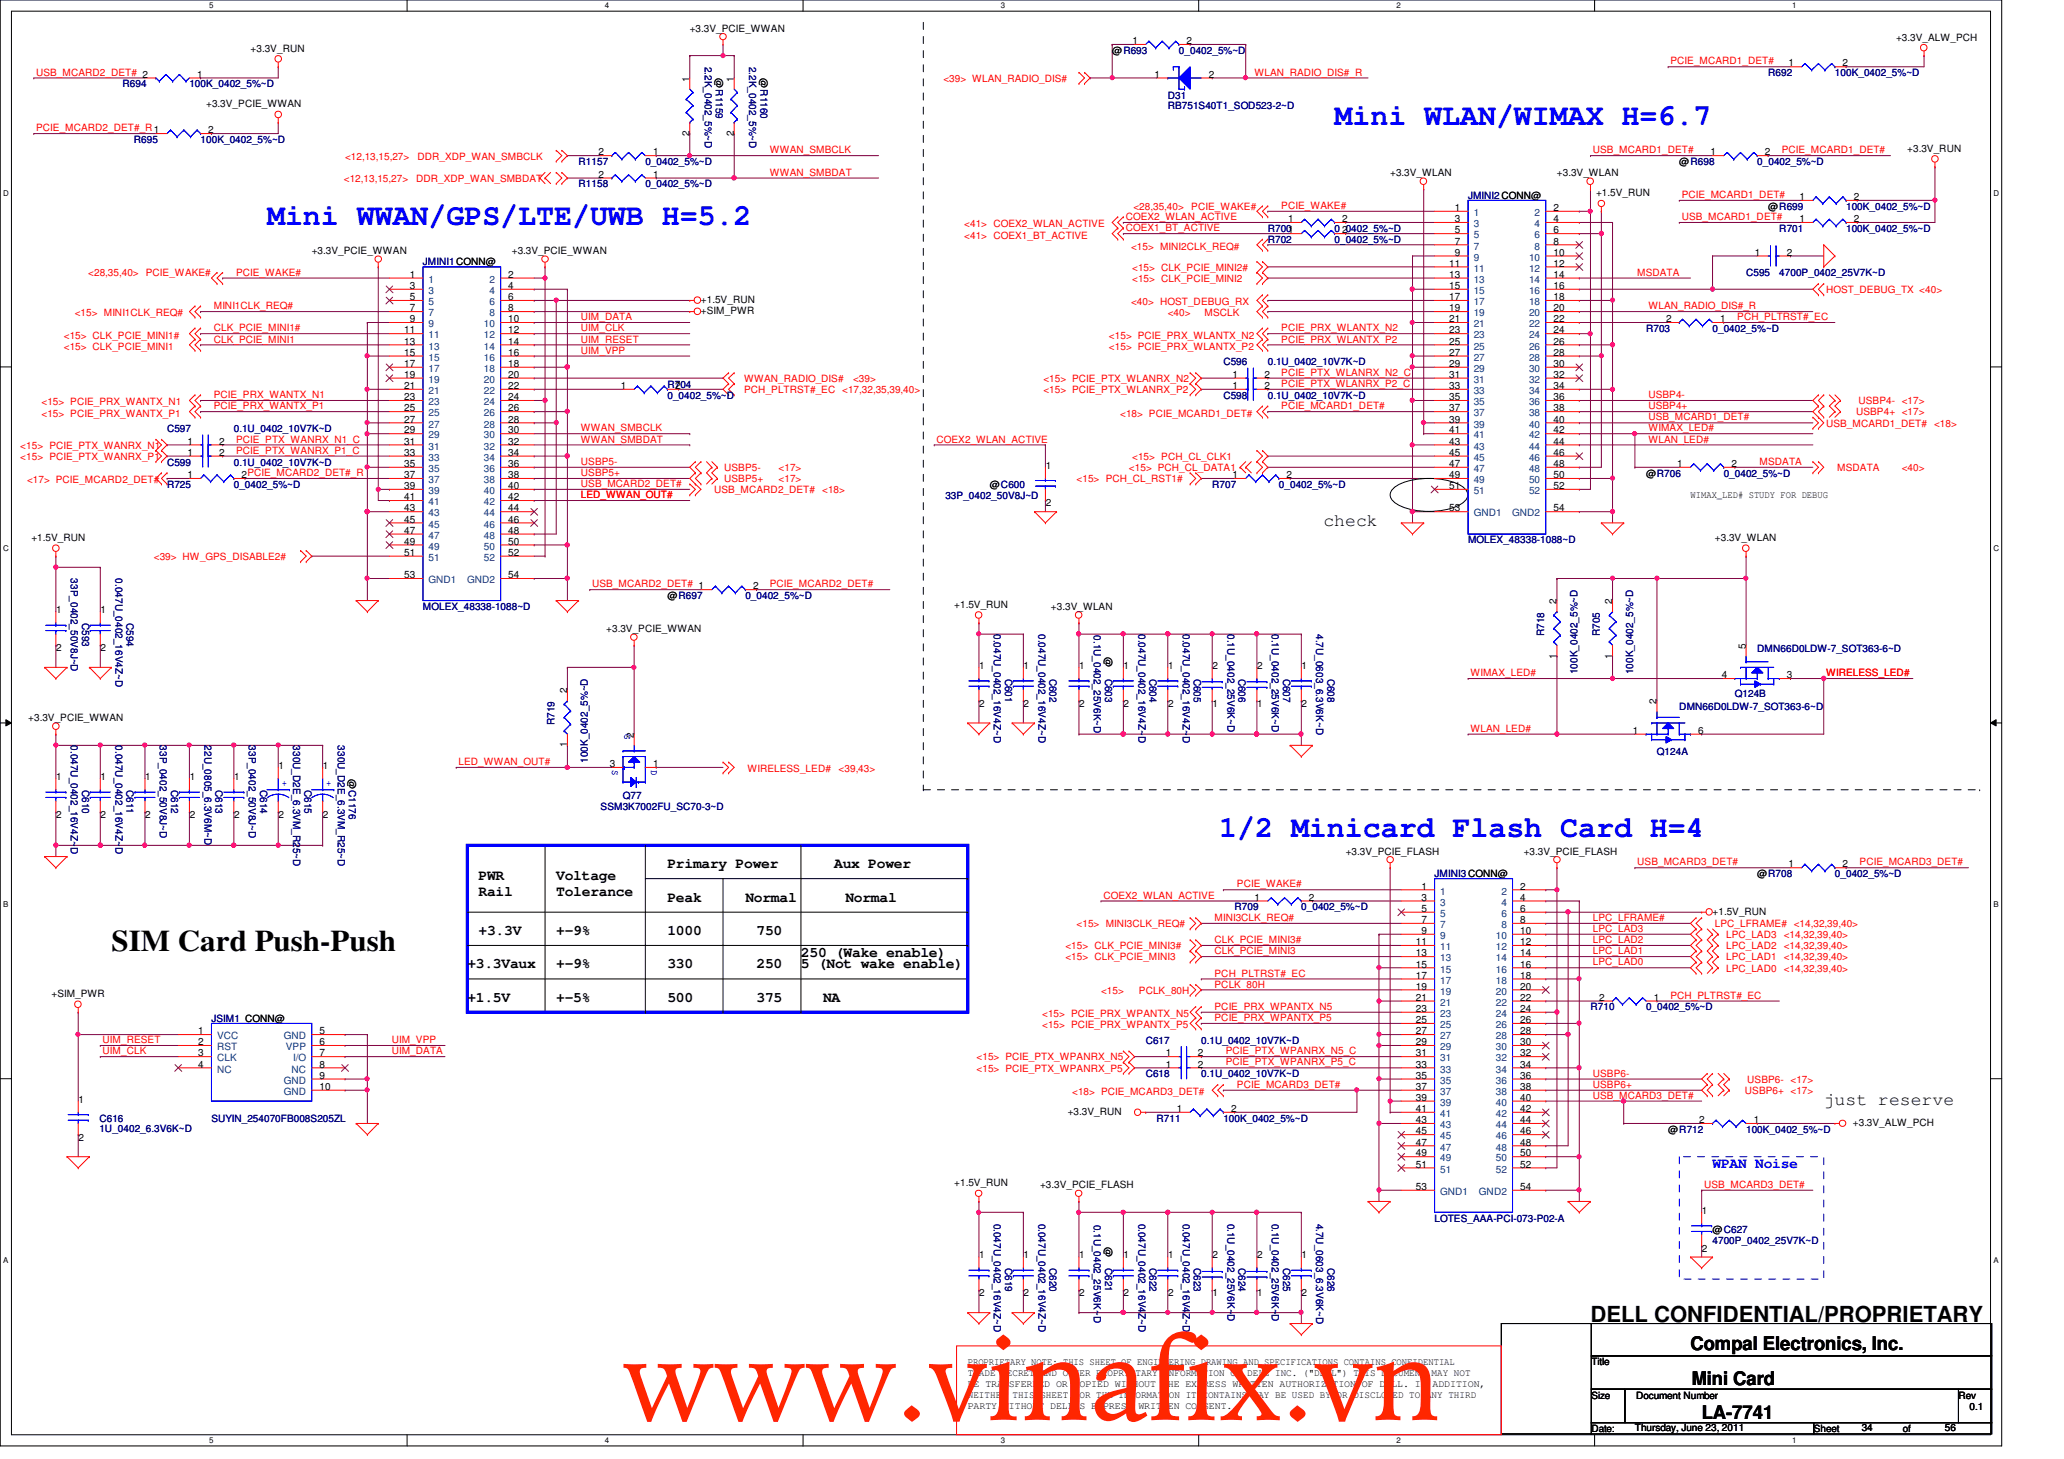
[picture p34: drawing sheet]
<svg xmlns="http://www.w3.org/2000/svg" width="297mm" height="210mm" viewBox="0 0 297 210" stroke-linecap="round" stroke-linejoin="round" font-family="sans-serif">
<defs><g id="words">
<text font-size="16.9" fill="#ff2600" x="89.6" y="204.3">www.vinafix.vn</text>
<g font-size="4.3" fill="#00f">
<text x="192.1" y="18">Mini WLAN/WIMAX H=6.7</text>
<text x="38.4" y="32.4">Mini WWAN/GPS/LTE/UWB H=5.2</text>
<text x="175.5" y="120.4">1/2 Minicard Flash Card H=4</text>
</g>
<text font-size="4.3" x="16" y="136.8">SIM Card Push-Push</text>
<text font-size="3.2" x="228.9" y="190.2">DELL CONFIDENTIAL/PROPRIETARY</text>
<g font-size="2.7">
<text x="243.3" y="194.3">Compal Electronics, Inc.</text>
<text x="243.5" y="199.2">Mini Card</text>
<text x="244.9" y="204.2">LA-7741</text>
</g>
<g font-size="2.5">
<text x="190.5" y="75.7">check</text>
<text x="262.5" y="158.9">just reserve</text>
</g>
<g font-size="2.1">
<text x="96.1" y="124.9">Primary Power</text>
<text x="120.1" y="124.9">Aux Power</text>
<text x="68.9" y="126.5">PWR</text>
<text x="68.9" y="128.9">Rail</text>
<text x="80" y="126.5">Voltage</text>
<text x="80" y="128.9">Tolerance</text>
<text x="96.1" y="129.7">Peak</text>
<text x="107.3" y="129.7">Normal</text>
<text x="121.7" y="129.7">Normal</text>
<text x="68.9" y="134.5">+3.3V</text>
<text x="80" y="134.5">+-9%</text>
<text x="96.1" y="134.5">1000</text>
<text x="108.9" y="134.5">750</text>
<text x="115.3" y="137.7">250 (Wake enable)</text>
<text x="67.3" y="139.3">+3.3Vaux</text>
<text x="80" y="139.3">+-9%</text>
<text x="96.1" y="139.3">330</text>
<text x="108.9" y="139.3">250</text>
<text x="115.3" y="139.3">5 (Not wake enable)</text>
<text x="67.3" y="144.1">+1.5V</text>
<text x="80" y="144.1">+-5%</text>
<text x="96.1" y="144.1">500</text>
<text x="108.9" y="144.1">375</text>
<text x="118.4" y="144.1">NA</text>
</g>
<text font-size="2.1" fill="#00f" x="246.5" y="168.1">WPAN Noise</text>
<g font-size="1.4">
<text x="99.3" y="4.6">+3.3V_PCIE_WWAN</text>
<text x="272.9" y="5.8">+3.3V_ALW_PCH</text>
<text x="28.4" y="11.2">1</text>
<text x="36.1" y="7.5">+3.3V_RUN</text>
<text x="99.2" y="11.7" transform="rotate(-90 99.2 11.7)">1</text>
<text x="103" y="11.2" transform="rotate(90 103 11.2)">@R1159</text>
<text x="105.6" y="11.7" transform="rotate(-90 105.6 11.7)">1</text>
<text x="109.4" y="11.2" transform="rotate(90 109.4 11.2)">@R1160</text>
<text x="160.1" y="7.7">@R693</text>
<text x="163" y="6.3">1</text>
<text x="166.2" y="11.2">1</text>
<text x="170.8" y="6.3">2</text>
<text x="174" y="11.2">2</text>
<text x="257.4" y="9.6">1</text>
<text x="265.2" y="9.6">2</text>
<text x="29.7" y="15.5">+3.3V_PCIE_WWAN</text>
<text x="30" y="19.2">2</text>
<text x="86.1" y="22.4">2</text>
<text x="94" y="22.4">1</text>
<text x="99.2" y="19.5" transform="rotate(-90 99.2 19.5)">2</text>
<text x="105.6" y="19.5" transform="rotate(-90 105.6 19.5)">2</text>
<text x="241.7" y="23.7">@R698</text>
<text x="246.2" y="22.4">1</text>
<text x="254" y="22.4">2</text>
<text x="274.5" y="21.8">+3.3V_RUN</text>
<text x="86.1" y="25.6">2</text>
<text x="94" y="25.6">1</text>
<text x="200.1" y="25.4">+3.3V_WLAN</text>
<text x="224.1" y="25.4">+3.3V_WLAN</text>
<text x="229.7" y="28.2">+1.5V_RUN</text>
<text x="259" y="28.8">1</text>
<text x="266.8" y="28.8">2</text>
<text x="185.4" y="32">1</text>
<text x="193.2" y="32">2</text>
<text x="193.2" y="33.6">2</text>
<text x="209.4" y="30.4">1</text>
<text x="209.4" y="32">3</text>
<text x="209.4" y="33.6">5</text>
<text x="209.4" y="35.2">7</text>
<text x="223.6" y="30.4">2</text>
<text x="223.6" y="32">4</text>
<text x="223.6" y="33.6">6</text>
<text x="223.6" y="35.2">8</text>
<text x="254.5" y="30.2">@R699</text>
<text x="259" y="32">1</text>
<text x="266.8" y="32">2</text>
<text x="44.9" y="36.6">+3.3V_PCIE_WWAN</text>
<text x="59" y="40">1</text>
<text x="59" y="41.6">3</text>
<text x="73.1" y="40">2</text>
<text x="73.1" y="41.6">4</text>
<text x="73.7" y="36.6">+3.3V_PCIE_WWAN</text>
<text x="208.6" y="38.4">11</text>
<text x="208.6" y="40">13</text>
<text x="208.6" y="41.6">15</text>
<text x="209.4" y="36.8">9</text>
<text x="223.6" y="36.8">10</text>
<text x="223.6" y="38.4">12</text>
<text x="223.6" y="40">14</text>
<text x="223.6" y="41.6">16</text>
<text x="252.6" y="36.8">1</text>
<text x="257.2" y="36.8">2</text>
<text x="58.2" y="48">11</text>
<text x="59" y="43.2">5</text>
<text x="59" y="44.8">7</text>
<text x="59" y="46.4">9</text>
<text x="73.1" y="43.2">6</text>
<text x="73.1" y="44.8">8</text>
<text x="73.1" y="46.4">10</text>
<text x="73.1" y="48">12</text>
<text x="100.9" y="43.6">+1.5V_RUN</text>
<text x="100.9" y="45.2">+SIM_PWR</text>
<text x="208.6" y="43.2">17</text>
<text x="208.6" y="44.8">19</text>
<text x="208.6" y="46.4">21</text>
<text x="208.6" y="48">23</text>
<text x="223.6" y="43.2">18</text>
<text x="223.6" y="44.8">20</text>
<text x="223.6" y="46.4">22</text>
<text x="223.6" y="48">24</text>
<text x="239.8" y="46.4">2</text>
<text x="247.6" y="46.4">1</text>
<text x="58.2" y="49.6">13</text>
<text x="58.2" y="51.2">15</text>
<text x="58.2" y="52.8">17</text>
<text x="73.1" y="49.6">14</text>
<text x="73.1" y="51.2">16</text>
<text x="73.1" y="52.8">18</text>
<text x="208.6" y="49.6">25</text>
<text x="208.6" y="51.2">27</text>
<text x="208.6" y="52.8">29</text>
<text x="223.6" y="49.6">26</text>
<text x="223.6" y="51.2">28</text>
<text x="223.6" y="52.8">30</text>
<text x="58.2" y="54.4">19</text>
<text x="58.2" y="56">21</text>
<text x="58.2" y="57.6">23</text>
<text x="58.2" y="59.2">25</text>
<text x="73.1" y="54.4">20</text>
<text x="73.1" y="56">22</text>
<text x="73.1" y="57.6">24</text>
<text x="73.1" y="59.2">26</text>
<text x="89.4" y="56">1</text>
<text x="97.2" y="56">2</text>
<text x="177.4" y="54.4">1</text>
<text x="177.4" y="56">1</text>
<text x="182" y="54.4">2</text>
<text x="182" y="56">2</text>
<text x="208.6" y="54.4">31</text>
<text x="208.6" y="56">33</text>
<text x="208.6" y="57.6">35</text>
<text x="208.6" y="59.2">37</text>
<text x="223.6" y="54.4">32</text>
<text x="223.6" y="56">34</text>
<text x="223.6" y="57.6">36</text>
<text x="223.6" y="59.2">38</text>
<text x="27" y="65.6">1</text>
<text x="27" y="64">1</text>
<text x="31.5" y="65.6">2</text>
<text x="31.5" y="64">2</text>
<text x="58.2" y="60.8">27</text>
<text x="58.2" y="62.4">29</text>
<text x="58.2" y="64">31</text>
<text x="58.2" y="65.6">33</text>
<text x="73.1" y="60.8">28</text>
<text x="73.1" y="62.4">30</text>
<text x="73.1" y="64">32</text>
<text x="73.1" y="65.6">34</text>
<text x="208.6" y="60.8">39</text>
<text x="208.6" y="62.4">41</text>
<text x="208.6" y="64">43</text>
<text x="208.6" y="65.6">45</text>
<text x="223.6" y="60.8">40</text>
<text x="223.6" y="62.4">42</text>
<text x="223.6" y="64">44</text>
<text x="223.6" y="65.6">46</text>
<text x="27" y="68.8">1</text>
<text x="34.8" y="68.8">2PCIE_MCARD2_DET#_R</text>
<text x="58.2" y="67.2">35</text>
<text x="58.2" y="68.8">37</text>
<text x="58.2" y="70.4">39</text>
<text x="58.2" y="72">41</text>
<text x="73.1" y="67.2">36</text>
<text x="73.1" y="68.8">38</text>
<text x="73.1" y="70.4">40</text>
<text x="73.1" y="72">42</text>
<text x="142.4" y="70.2">@C600</text>
<text x="150.5" y="67.4">1</text>
<text x="177.4" y="68.8">1</text>
<text x="185.2" y="68.8">2</text>
<text x="208.6" y="67.2">47</text>
<text x="208.6" y="68.8">49</text>
<text x="208.6" y="70.4">51</text>
<text x="223.6" y="67.2">48</text>
<text x="223.6" y="68.8">50</text>
<text x="223.6" y="70.4">52</text>
<text x="236.9" y="68.6">@R706</text>
<text x="241.4" y="67.2">1</text>
<text x="243.3" y="71.6">WIMAX_LED# STUDY FOR DEBUG</text>
<text x="249.2" y="67.2">2</text>
<text x="4.5" y="77.9">+1.5V_RUN</text>
<text x="58.2" y="73.6">43</text>
<text x="58.2" y="75.2">45</text>
<text x="58.2" y="76.8">47</text>
<text x="73.1" y="73.6">44</text>
<text x="73.1" y="75.2">46</text>
<text x="73.1" y="76.8">48</text>
<text x="150.5" y="72.9">2</text>
<text x="208.6" y="73.6">53</text>
<text x="223.6" y="73.6">54</text>
<text x="246.8" y="77.9">+3.3V_WLAN</text>
<text x="58.2" y="78.4">49</text>
<text x="58.2" y="80">51</text>
<text x="58.2" y="83.2">53</text>
<text x="73.1" y="78.4">50</text>
<text x="73.1" y="80">52</text>
<text x="73.1" y="83.2">54</text>
<text x="8.1" y="88.2">1</text>
<text x="14.5" y="88.2">1</text>
<text x="96.1" y="86.2">@R697</text>
<text x="108.4" y="84.8">2</text>
<text x="137.3" y="87.5">+1.5V_RUN</text>
<text x="151.3" y="87.8">+3.3V_WLAN</text>
<text x="224" y="86.9" transform="rotate(-90 224 86.9)">2</text>
<text x="232" y="86.9" transform="rotate(-90 232 86.9)">2</text>
<text x="8.1" y="93.7">2</text>
<text x="14.5" y="93.7">2</text>
<text x="87.2" y="91">+3.3V_PCIE_WWAN</text>
<text x="159" y="94.6" transform="rotate(90 159 94.6)">@</text>
<text x="224" y="94.7" transform="rotate(-90 224 94.7)">1</text>
<text x="232" y="94.7" transform="rotate(-90 232 94.7)">1</text>
<text x="251.2" y="93.3" transform="rotate(-90 251.2 93.3)">5</text>
<text x="81.6" y="99.7" transform="rotate(-90 81.6 99.7)">2</text>
<text x="140.9" y="96.2">1</text>
<text x="140.9" y="101.7">2</text>
<text x="147.3" y="96.2">1</text>
<text x="147.3" y="101.7">2</text>
<text x="155.3" y="96.2">1</text>
<text x="155.3" y="101.7">2</text>
<text x="161.7" y="96.2">1</text>
<text x="161.7" y="101.7">2</text>
<text x="168.1" y="96.2">1</text>
<text x="168.1" y="101.7">2</text>
<text x="174.5" y="101.7">1</text>
<text x="174.5" y="96.2">2</text>
<text x="180.9" y="101.7">1</text>
<text x="180.9" y="96.2">2</text>
<text x="187.3" y="96.2">1</text>
<text x="187.3" y="101.7">2</text>
<text x="238.4" y="101.3" transform="rotate(-90 238.4 101.3)">2</text>
<text x="247.8" y="97.6">4</text>
<text x="257.2" y="97.6">3</text>
<text x="4.1" y="103.8">+3.3V_PCIE_WWAN</text>
<text x="81.6" y="107.5" transform="rotate(-90 81.6 107.5)">1</text>
<text x="91.2" y="106.1" transform="rotate(-90 91.2 106.1)">2</text>
<text x="235" y="105.6">1</text>
<text x="244.4" y="105.6">6</text>
<text x="8.1" y="112.2">1</text>
<text x="14.5" y="112.2">1</text>
<text x="20.9" y="112.2">1</text>
<text x="27.3" y="112.2">1</text>
<text x="33.7" y="112.2">1</text>
<text x="40.1" y="110.6">1</text>
<text x="46.5" y="110.6">1</text>
<text x="50.2" y="112" transform="rotate(90 50.2 112)">@C1176</text>
<text x="87.8" y="110.4">3</text>
<text x="94" y="110.4">1</text>
<text x="8.1" y="117.7">2</text>
<text x="14.5" y="117.7">2</text>
<text x="20.9" y="117.7">2</text>
<text x="27.3" y="117.7">2</text>
<text x="33.7" y="117.7">2</text>
<text x="40.1" y="117.7">2</text>
<text x="46.5" y="117.7">2</text>
<text x="193.7" y="123">+3.3V_PCIE_FLASH</text>
<text x="219.3" y="123">+3.3V_PCIE_FLASH</text>
<text x="257.4" y="124.8">1</text>
<text x="265.2" y="124.8">2</text>
<text x="180.5" y="129.6">1</text>
<text x="188.4" y="129.6">2</text>
<text x="204.6" y="128">1</text>
<text x="204.6" y="129.6">3</text>
<text x="204.6" y="131.2">5</text>
<text x="218.8" y="128">2</text>
<text x="218.8" y="129.6">4</text>
<text x="218.8" y="131.2">6</text>
<text x="246.5" y="131.6">+1.5V_RUN</text>
<text x="252.9" y="126.2">@R708</text>
<text x="203.7" y="136">11</text>
<text x="203.7" y="137.6">13</text>
<text x="204.6" y="132.8">7</text>
<text x="204.6" y="134.4">9</text>
<text x="218.8" y="132.8">8</text>
<text x="218.8" y="134.4">10</text>
<text x="218.8" y="136">12</text>
<text x="218.8" y="137.6">14</text>
<text x="7.4" y="143.5">+SIM_PWR</text>
<text x="203.7" y="139.2">15</text>
<text x="203.7" y="140.8">17</text>
<text x="203.7" y="142.4">19</text>
<text x="203.7" y="144">21</text>
<text x="218.8" y="139.2">16</text>
<text x="218.8" y="140.8">18</text>
<text x="218.8" y="142.4">20</text>
<text x="218.8" y="144">22</text>
<text x="230.2" y="144">2</text>
<text x="238" y="144">1</text>
<text x="28.5" y="148.8">1</text>
<text x="46" y="148.8">5</text>
<text x="203.7" y="145.6">23</text>
<text x="203.7" y="147.2">25</text>
<text x="203.7" y="148.8">27</text>
<text x="218.8" y="145.6">24</text>
<text x="218.8" y="147.2">26</text>
<text x="218.8" y="148.8">28</text>
<text x="28.5" y="150.4">2</text>
<text x="28.5" y="152">3</text>
<text x="28.5" y="153.6">4</text>
<text x="46" y="150.4">6</text>
<text x="46" y="152">7</text>
<text x="46" y="153.6">8</text>
<text x="46" y="155.2">9</text>
<text x="167.8" y="153.6">1</text>
<text x="167.8" y="152">1</text>
<text x="172.4" y="153.6">2</text>
<text x="172.4" y="152">2</text>
<text x="203.7" y="150.4">29</text>
<text x="203.7" y="152">31</text>
<text x="203.7" y="153.6">33</text>
<text x="203.7" y="155.2">35</text>
<text x="218.8" y="150.4">30</text>
<text x="218.8" y="152">32</text>
<text x="218.8" y="153.6">34</text>
<text x="218.8" y="155.2">36</text>
<text x="11.3" y="158.6">1</text>
<text x="46" y="156.8">10</text>
<text x="153.7" y="160.4">+3.3V_RUN</text>
<text x="169.4" y="160">1</text>
<text x="177.2" y="160">2</text>
<text x="203.7" y="156.8">37</text>
<text x="203.7" y="158.4">39</text>
<text x="203.7" y="160">41</text>
<text x="203.7" y="161.6">43</text>
<text x="218.8" y="156.8">38</text>
<text x="218.8" y="158.4">40</text>
<text x="218.8" y="160">42</text>
<text x="218.8" y="161.6">44</text>
<text x="244.6" y="161.6">2</text>
<text x="252.4" y="161.6">1</text>
<text x="11.3" y="164.1">2</text>
<text x="203.7" y="163.2">45</text>
<text x="203.7" y="164.8">47</text>
<text x="203.7" y="166.4">49</text>
<text x="203.7" y="168">51</text>
<text x="218.8" y="163.2">46</text>
<text x="218.8" y="164.8">48</text>
<text x="218.8" y="166.4">50</text>
<text x="218.8" y="168">52</text>
<text x="240.1" y="163">@R712</text>
<text x="266.7" y="162">+3.3V_ALW_PCH</text>
<text x="137.3" y="170.6">+1.5V_RUN</text>
<text x="149.7" y="171">+3.3V_PCIE_FLASH</text>
<text x="203.7" y="171.2">53</text>
<text x="218.8" y="171.2">54</text>
<text x="159" y="179.4" transform="rotate(90 159 179.4)">@</text>
<text x="244.9" y="174.6">1</text>
<text x="246.5" y="177.4">@C627</text>
<text x="140.9" y="181">1</text>
<text x="147.3" y="181">1</text>
<text x="155.3" y="181">1</text>
<text x="161.7" y="181">1</text>
<text x="168.1" y="181">1</text>
<text x="174.5" y="181">2</text>
<text x="180.9" y="181">2</text>
<text x="187.3" y="181">1</text>
<text x="244.9" y="180.1">2</text>
<text x="140.9" y="186.5">2</text>
<text x="147.3" y="186.5">2</text>
<text x="155.3" y="186.5">2</text>
<text x="161.7" y="186.5">2</text>
<text x="168.1" y="186.5">2</text>
<text x="174.5" y="186.5">1</text>
<text x="180.9" y="186.5">1</text>
<text x="187.3" y="186.5">2</text>
<text x="139.3" y="196.4">PROPRIETARY NOTE: THIS SHEET OF ENGINEERING DRAWING AND SPECIFICATIONS CONTAINS CONFIDENTIAL</text>
<text x="139.3" y="198">TRADE SECRET AND OTHER PROPRIETARY INFORMATION OF DELL INC. (&quot;DELL&quot;) THIS DOCUMENT MAY NOT</text>
<text x="229" y="196.4">Title</text>
<text x="139.3" y="199.6">BE TRANSFERRED OR COPIED WITHOUT THE EXPRESS WRITTEN AUTHORIZATION OF DELL. IN ADDITION,</text>
<text x="139.3" y="201.1">NEITHER THIS SHEET NOR THE INFORMATION IT CONTAINS WAY BE USED BY OR DISCLOSED TO ANY THIRD</text>
<text x="139.3" y="202.7">PARTY WITHOUT DELL'S EXPRESS WRITTEN CONSENT.</text>
<text x="229" y="201.2">Size</text>
<text x="235.5" y="201.2">Document Number</text>
<text x="281.9" y="201.2">Rev</text>
<text x="283.5" y="202.8">0.1</text>
<text x="229" y="206">Date:</text>
<text x="235.3" y="205.9">Thursday, June 23, 2011</text>
<text x="261" y="206">Sheet</text>
<text x="267.9" y="205.9">34</text>
<text x="273.9" y="206">of</text>
<text x="279.9" y="205.9">56</text>
</g>
<g font-size="1.4" fill="#f00">
<text x="5.2" y="10.9">USB_MCARD2_DET# 2</text>
<text x="135.8" y="11.8">&lt;39&gt; WLAN_RADIO_DIS#</text>
<text x="180.5" y="10.9">WLAN_RADIO_DIS#_R</text>
<text x="240.4" y="9.3">PCIE_MCARD1_DET#</text>
<text x="5.2" y="18.9">PCIE_MCARD2_DET#_R1</text>
<text x="49.7" y="23">&lt;12,13,15,27&gt;</text>
<text x="60.1" y="23">DDR_XDP_WAN_SMBCLK</text>
<text x="110.8" y="22.1">WWAN_SMBCLK</text>
<text x="229.2" y="22.1">USB_MCARD1_DET#</text>
<text x="256.4" y="22.1">PCIE_MCARD1_DET#</text>
<text x="49.5" y="26.2">&lt;12,13,15,27&gt;</text>
<text x="59.9" y="26.2">DDR_XDP_WAN_SMBDAT</text>
<text x="110.8" y="25.3">WWAN_SMBDAT</text>
<text x="242" y="28.5">PCIE_MCARD1_DET#</text>
<text x="138.8" y="32.7">&lt;41&gt; COEX2_WLAN_ACTIVE</text>
<text x="138.8" y="34.3">&lt;41&gt; COEX1_BT_ACTIVE</text>
<text x="162" y="31.7">COEX2_WLAN_ACTIVE</text>
<text x="162" y="33.3">COEX1_BT_ACTIVE</text>
<text x="162.8" y="35.9">&lt;15&gt; MINI2CLK_REQ#</text>
<text x="163.1" y="30.2">&lt;28,35,40&gt;</text>
<text x="171.4" y="30.2">PCIE_WAKE#</text>
<text x="184.4" y="30.1">PCIE_WAKE#</text>
<text x="242" y="31.7">USB_MCARD1_DET#</text>
<text x="12.7" y="39.8">&lt;28,35,40&gt;</text>
<text x="21" y="39.8">PCIE_WAKE#</text>
<text x="34" y="39.7">PCIE_WAKE#</text>
<text x="162.9" y="39">&lt;15&gt; CLK_PCIE_MINI2#</text>
<text x="162.9" y="40.6">&lt;15&gt; CLK_PCIE_MINI2</text>
<text x="235.6" y="39.7">MSDATA</text>
<text x="10.7" y="45.5">&lt;15&gt; MINI1CLK_REQ#</text>
<text x="30.8" y="47.7">CLK_PCIE_MINI1#</text>
<text x="30.8" y="44.5">MINI1CLK_REQ#</text>
<text x="83.6" y="46.1">UIM_DATA</text>
<text x="83.6" y="47.7">UIM_CLK</text>
<text x="162.8" y="43.9">&lt;40&gt; HOST_DEBUG_RX</text>
<text x="168.1" y="45.5">&lt;40&gt;</text>
<text x="173.4" y="45.5">MSCLK</text>
<text x="184.4" y="47.7">PCIE_PRX_WLANTX_N2</text>
<text x="237.2" y="44.5">WLAN_RADIO_DIS#_R</text>
<text x="250" y="46.1">PCH_PLTRST#_EC</text>
<text x="262.8" y="42.2">HOST_DEBUG_TX &lt;40&gt;</text>
<text x="9.2" y="50.3">&lt;15&gt; CLK_PCIE_MINI1</text>
<text x="9.2" y="48.7">&lt;15&gt; CLK_PCIE_MINI1#</text>
<text x="30.8" y="49.3">CLK_PCIE_MINI1</text>
<text x="83.6" y="49.3">UIM_RESET</text>
<text x="83.6" y="50.9">UIM_VPP</text>
<text x="159.6" y="50.3">&lt;15&gt; PCIE_PRX_WLANTX_P2</text>
<text x="159.6" y="48.7">&lt;15&gt; PCIE_PRX_WLANTX_N2</text>
<text x="184.4" y="49.3">PCIE_PRX_WLANTX_P2</text>
<text x="6" y="58.3">&lt;15&gt; PCIE_PRX_WANTX_N1</text>
<text x="6" y="59.9">&lt;15&gt; PCIE_PRX_WANTX_P1</text>
<text x="30.8" y="57.3">PCIE_PRX_WANTX_N1</text>
<text x="30.8" y="58.9">PCIE_PRX_WANTX_P1</text>
<text x="107.1" y="55">WWAN_RADIO_DIS#</text>
<text x="107.1" y="56.6">PCH_PLTRST#_EC &lt;17,32,35,39,40&gt;</text>
<text x="122.8" y="55">&lt;39&gt;</text>
<text x="150.2" y="56.6">&lt;15&gt; PCIE_PTX_WLANRX_P2</text>
<text x="150.2" y="55">&lt;15&gt; PCIE_PTX_WLANRX_N2</text>
<text x="161.2" y="59.9">&lt;18&gt; PCIE_MCARD1_DET#</text>
<text x="184.4" y="58.9">PCIE_MCARD1_DET#</text>
<text x="184.4" y="54.1">PCIE_PTX_WLANRX_N2_C</text>
<text x="184.4" y="55.7">PCIE_PTX_WLANRX_P2_C</text>
<text x="237.2" y="57.3">USBP4-</text>
<text x="237.2" y="58.9">USBP4+</text>
<text x="267.1" y="59.8">USBP4+ &lt;17&gt;</text>
<text x="267.5" y="58.2">USBP4- &lt;17&gt;</text>
<text x="2.9" y="64.6">&lt;15&gt; PCIE_PTX_WANRX_N1</text>
<text x="34" y="63.7">PCIE_PTX_WANRX_N1_C</text>
<text x="34" y="65.3">PCIE_PTX_WANRX_P1_C</text>
<text x="83.6" y="62.1">WWAN_SMBCLK</text>
<text x="83.6" y="63.7">WWAN_SMBDAT</text>
<text x="134.8" y="63.7">COEX2_WLAN_ACTIVE</text>
<text x="237.2" y="63.7">WLAN_LED#</text>
<text x="237.2" y="62.1">WIMAX_LED#</text>
<text x="237.2" y="60.5">USB_MCARD1_DET#</text>
<text x="262.8" y="61.4">USB_MCARD1_DET#</text>
<text x="278.3" y="61.4">&lt;18&gt;</text>
<text x="2.9" y="66.2">&lt;15&gt; PCIE_PTX_WANRX_P1</text>
<text x="3.9" y="69.5">&lt;17&gt; PCIE_MCARD2_DET#</text>
<text x="83.6" y="66.9">USBP5-</text>
<text x="83.6" y="68.5">USBP5+</text>
<text x="83.6" y="71.7">LED_WWAN_OUT#</text>
<text x="83.6" y="70.1">USB_MCARD2_DET#</text>
<text x="102.8" y="71">USB_MCARD2_DET#</text>
<text x="104.2" y="67.8">USBP5-</text>
<text x="104.2" y="69.4">USBP5+</text>
<text x="112.1" y="67.8">&lt;17&gt;</text>
<text x="112.1" y="69.4">&lt;17&gt;</text>
<text x="118.3" y="71">&lt;18&gt;</text>
<text x="154.9" y="69.4">&lt;15&gt; PCH_CL_RST1#</text>
<text x="162.5" y="67.8">&lt;15&gt; PCH_CL_DATA1</text>
<text x="162.9" y="66.2">&lt;15&gt; PCH_CL_CLK1</text>
<text x="253.2" y="66.9">MSDATA</text>
<text x="264.4" y="67.8">MSDATA</text>
<text x="273.7" y="67.8">&lt;40&gt;</text>
<text x="22.1" y="80.6">&lt;39&gt; HW_GPS_DISABLE2#</text>
<text x="85.2" y="84.5">USB_MCARD2_DET# 1</text>
<text x="110.8" y="84.5">PCIE_MCARD2_DET#</text>
<text x="211.6" y="97.3">WIMAX_LED#</text>
<text x="262.8" y="97.3">WIRELESS_LED#</text>
<text x="211.6" y="105.3">WLAN_LED#</text>
<text x="66" y="110.1">LED_WWAN_OUT#</text>
<text x="107.6" y="111">WIRELESS_LED#</text>
<text x="120.7" y="111">&lt;39,43&gt;</text>
<text x="235.6" y="124.5">USB_MCARD3_DET#</text>
<text x="267.6" y="124.5">PCIE_MCARD3_DET#</text>
<text x="158.8" y="129.3">COEX2_WLAN_ACTIVE</text>
<text x="178" y="127.7">PCIE_WAKE#</text>
<text x="153.3" y="136.6">&lt;15&gt; CLK_PCIE_MINI3#</text>
<text x="154.9" y="133.4">&lt;15&gt; MINI3CLK_REQ#</text>
<text x="174.8" y="135.7">CLK_PCIE_MINI3#</text>
<text x="174.8" y="137.3">CLK_PCIE_MINI3</text>
<text x="174.8" y="132.5">MINI3CLK_REQ#</text>
<text x="229.2" y="137.3">LPC_LAD1</text>
<text x="229.2" y="132.5">LPC_LFRAME#</text>
<text x="229.2" y="134.1">LPC_LAD3</text>
<text x="229.2" y="135.7">LPC_LAD2</text>
<text x="246.8" y="133.4">LPC_LFRAME# &lt;14,32,39,40&gt;</text>
<text x="248.4" y="135">LPC_LAD3</text>
<text x="248.4" y="136.6">LPC_LAD2</text>
<text x="256.7" y="135">&lt;14,32,39,40&gt;</text>
<text x="256.7" y="136.6">&lt;14,32,39,40&gt;</text>
<text x="153.3" y="138.2">&lt;15&gt; CLK_PCIE_MINI3</text>
<text x="158.5" y="143">&lt;15&gt;</text>
<text x="163.9" y="143">PCLK_80H</text>
<text x="174.8" y="142.1">PCLK_80H</text>
<text x="174.8" y="140.5">PCH_PLTRST#_EC</text>
<text x="229.2" y="138.9">LPC_LAD0</text>
<text x="240.4" y="143.7">PCH_PLTRST#_EC</text>
<text x="248.4" y="138.2">LPC_LAD1</text>
<text x="248.4" y="139.8">LPC_LAD0</text>
<text x="256.7" y="138.2">&lt;14,32,39,40&gt;</text>
<text x="256.7" y="139.8">&lt;14,32,39,40&gt;</text>
<text x="150" y="148">&lt;15&gt; PCIE_PRX_WPANTX_P5</text>
<text x="150" y="146.3">&lt;15&gt; PCIE_PRX_WPANTX_N5</text>
<text x="174.8" y="145.3">PCIE_PRX_WPANTX_N5</text>
<text x="174.8" y="146.9">PCIE_PRX_WPANTX_P5</text>
<text x="14.8" y="150.1">UIM_RESET</text>
<text x="14.8" y="151.7">UIM_CLK</text>
<text x="56.4" y="150.1">UIM_VPP</text>
<text x="56.4" y="151.7">UIM_DATA</text>
<text x="140.5" y="152.6">&lt;15&gt; PCIE_PTX_WPANRX_N5</text>
<text x="140.5" y="154.2">&lt;15&gt; PCIE_PTX_WPANRX_P5</text>
<text x="176.4" y="151.7">PCIE_PTX_WPANRX_N5_C</text>
<text x="176.4" y="153.3">PCIE_PTX_WPANRX_P5_C</text>
<text x="229.2" y="154.9">USBP6-</text>
<text x="251.5" y="155.8">USBP6- &lt;17&gt;</text>
<text x="154.3" y="157.5">&lt;18&gt; PCIE_MCARD3_DET#</text>
<text x="178" y="156.5">PCIE_MCARD3_DET#</text>
<text x="229.2" y="156.5">USBP6+</text>
<text x="229.2" y="158.1">USB_MCARD3_DET#</text>
<text x="251.1" y="157.4">USBP6+ &lt;17&gt;</text>
<text x="245.2" y="170.9">USB_MCARD3_DET#</text>
</g>
<g font-size="1.4" fill="#000080">
<text x="101.4" y="9.6" transform="rotate(90 101.4 9.6)">2.2K_0402_5%~D</text>
<text x="107.8" y="9.6" transform="rotate(90 107.8 9.6)">2.2K_0402_5%~D</text>
<text x="169.7" y="7.7">0_0402_5%~D</text>
<text x="254.5" y="11">R692</text>
<text x="264.1" y="11">100K_0402_5%~D</text>
<text x="17.6" y="12.6">R694</text>
<text x="27.3" y="12.6">100K_0402_5%~D</text>
<text x="168.1" y="14.2">D31</text>
<text x="168.1" y="15.7">RB751S40T1_SOD523-2~D</text>
<text x="19.3" y="20.6">R695</text>
<text x="28.9" y="20.6">100K_0402_5%~D</text>
<text x="83.3" y="23.7">R1157</text>
<text x="92.9" y="23.7">0_0402_5%~D</text>
<text x="252.9" y="23.7">0_0402_5%~D</text>
<text x="83.3" y="27">R1158</text>
<text x="92.9" y="27">0_0402_5%~D</text>
<text x="211.3" y="28.6">JMINI2CONN@</text>
<text x="182.5" y="33.4">R7001</text>
<text x="182.5" y="35">R702</text>
<text x="192.1" y="33.4">0_0402_5%~D</text>
<text x="192.1" y="35">0_0402_5%~D</text>
<text x="256.1" y="33.4">R701</text>
<text x="265.7" y="30.2">100K_0402_5%~D</text>
<text x="265.7" y="33.4">100K_0402_5%~D</text>
<text x="60.9" y="38.2">JMINI1CONN@</text>
<text x="251.3" y="39.8">C595</text>
<text x="256.1" y="39.8">4700P_0402_25V7K~D</text>
<text x="236.9" y="47.8">R703</text>
<text x="246.5" y="47.8">0_0402_5%~D</text>
<text x="176.1" y="52.6">C596</text>
<text x="182.5" y="52.6">0.1U_0402_10V7K~D</text>
<text x="96.1" y="55.8">R704</text>
<text x="96.1" y="57.4">0_0402_5%~D</text>
<text x="176.1" y="57.4">C598</text>
<text x="182.5" y="57.4">0.1U_0402_10V7K~D</text>
<text x="24" y="62.2">C597</text>
<text x="33.7" y="62.2">0.1U_0402_10V7K~D</text>
<text x="24" y="67">C599</text>
<text x="24" y="70.2">R725</text>
<text x="33.7" y="67">0.1U_0402_10V7K~D</text>
<text x="33.7" y="70.2">0_0402_5%~D</text>
<text x="136.1" y="71.8">33P_0402_50V8J~D</text>
<text x="174.5" y="70.2">R707</text>
<text x="184.1" y="70.2">0_0402_5%~D</text>
<text x="248.1" y="68.6">0_0402_5%~D</text>
<text x="10.2" y="83.2" transform="rotate(90 10.2 83.2)">33P_0402_50V8J~D</text>
<text x="16.6" y="83.2" transform="rotate(90 16.6 83.2)">0.047U_0402_16V4Z~D</text>
<text x="211.3" y="78.2">MOLEX_48338-1088~D</text>
<text x="11.8" y="89.6" transform="rotate(90 11.8 89.6)">C593</text>
<text x="18.2" y="89.6" transform="rotate(90 18.2 89.6)">C594</text>
<text x="60.9" y="87.8">MOLEX_48338-1088~D</text>
<text x="107.3" y="86.2">0_0402_5%~D</text>
<text x="143" y="91.2" transform="rotate(90 143 91.2)">0.047U_0402_16V4Z~D</text>
<text x="149.4" y="91.2" transform="rotate(90 149.4 91.2)">0.047U_0402_16V4Z~D</text>
<text x="157.4" y="91.4" transform="rotate(90 157.4 91.4)">0.1U_0402_25V6K~D</text>
<text x="163.8" y="91.2" transform="rotate(90 163.8 91.2)">0.047U_0402_16V4Z~D</text>
<text x="170.2" y="91.2" transform="rotate(90 170.2 91.2)">0.047U_0402_16V4Z~D</text>
<text x="176.7" y="91.2" transform="rotate(90 176.7 91.2)">0.1U_0402_25V6K~D</text>
<text x="183" y="91.2" transform="rotate(90 183 91.2)">0.1U_0402_25V6K~D</text>
<text x="189.4" y="91.2" transform="rotate(90 189.4 91.2)">4.7U_0603_6.3V6K~D</text>
<text x="222.2" y="91.5" transform="rotate(-90 222.2 91.5)">R718</text>
<text x="230.2" y="91.5" transform="rotate(-90 230.2 91.5)">R705</text>
<text x="252.9" y="93.9">DMN66D0LDW-7_SOT363-6~D</text>
<text x="144.6" y="97.6" transform="rotate(90 144.6 97.6)">C601</text>
<text x="151" y="97.6" transform="rotate(90 151 97.6)">C602</text>
<text x="159" y="97.6" transform="rotate(90 159 97.6)">C603</text>
<text x="165.4" y="97.6" transform="rotate(90 165.4 97.6)">C604</text>
<text x="171.8" y="97.6" transform="rotate(90 171.8 97.6)">C605</text>
<text x="178.2" y="97.6" transform="rotate(90 178.2 97.6)">C606</text>
<text x="184.7" y="97.6" transform="rotate(90 184.7 97.6)">C607</text>
<text x="191" y="97.6" transform="rotate(90 191 97.6)">C608</text>
<text x="227" y="97" transform="rotate(-90 227 97)">100K_0402_5%~D</text>
<text x="235" y="97" transform="rotate(-90 235 97)">100K_0402_5%~D</text>
<text x="249.7" y="100.2">Q124B</text>
<text x="10.2" y="107.2" transform="rotate(90 10.2 107.2)">0.047U_0402_16V4Z~D</text>
<text x="16.6" y="107.2" transform="rotate(90 16.6 107.2)">0.047U_0402_16V4Z~D</text>
<text x="23" y="107.2" transform="rotate(90 23 107.2)">33P_0402_50V8J~D</text>
<text x="29.4" y="107.2" transform="rotate(90 29.4 107.2)">22U_0805_6.3V6M~D</text>
<text x="35.8" y="107.2" transform="rotate(90 35.8 107.2)">33P_0402_50V8J~D</text>
<text x="42.2" y="107.2" transform="rotate(90 42.2 107.2)">330U_D2E_6.3VM_R25~D</text>
<text x="48.6" y="107.2" transform="rotate(90 48.6 107.2)">330U_D2E_6.3VM_R25~D</text>
<text x="79.8" y="104.4" transform="rotate(-90 79.8 104.4)">R719</text>
<text x="241.7" y="102.2">DMN66D0LDW-7_SOT363-6~D</text>
<text x="11.8" y="113.6" transform="rotate(90 11.8 113.6)">C610</text>
<text x="18.2" y="113.6" transform="rotate(90 18.2 113.6)">C611</text>
<text x="24.6" y="113.6" transform="rotate(90 24.6 113.6)">C612</text>
<text x="31" y="113.6" transform="rotate(90 31 113.6)">C613</text>
<text x="37.4" y="113.6" transform="rotate(90 37.4 113.6)">C614</text>
<text x="43.8" y="113.6" transform="rotate(90 43.8 113.6)">C615</text>
<text x="84.6" y="109.8" transform="rotate(-90 84.6 109.8)">100K_0402_5%~D</text>
<text x="238.5" y="108.6">Q124A</text>
<text x="86.4" y="116.6">SSM3K7002FU_SC70-3~D</text>
<text x="89.7" y="115">Q77</text>
<text x="177.7" y="131">R709</text>
<text x="187.3" y="131">0_0402_5%~D</text>
<text x="206.5" y="126.2">JMINI3 CONN@</text>
<text x="264.1" y="126.2">0_0402_5%~D</text>
<text x="30.4" y="147">JSIM1 CONN@</text>
<text x="228.9" y="145.4">R710</text>
<text x="236.9" y="145.4">0_0402_5%~D</text>
<text x="164.9" y="155">C618</text>
<text x="164.9" y="150.2">C617</text>
<text x="172.9" y="155">0.1U_0402_10V7K~D</text>
<text x="172.9" y="150.2">0.1U_0402_10V7K~D</text>
<text x="14.3" y="161.4">C616</text>
<text x="30.4" y="161.4">SUYIN_254070FB008S205ZL</text>
<text x="166.5" y="161.4">R711</text>
<text x="176.1" y="161.4">100K_0402_5%~D</text>
<text x="14.3" y="162.8">1U_0402_6.3V6K~D</text>
<text x="251.3" y="163">100K_0402_5%~D</text>
<text x="143" y="176" transform="rotate(90 143 176)">0.047U_0402_16V4Z~D</text>
<text x="149.4" y="176" transform="rotate(90 149.4 176)">0.047U_0402_16V4Z~D</text>
<text x="157.4" y="176.2" transform="rotate(90 157.4 176.2)">0.1U_0402_25V6K~D</text>
<text x="163.8" y="176" transform="rotate(90 163.8 176)">0.047U_0402_16V4Z~D</text>
<text x="170.2" y="176" transform="rotate(90 170.2 176)">0.047U_0402_16V4Z~D</text>
<text x="176.7" y="176" transform="rotate(90 176.7 176)">0.1U_0402_25V6K~D</text>
<text x="183" y="176" transform="rotate(90 183 176)">0.1U_0402_25V6K~D</text>
<text x="189.4" y="176" transform="rotate(90 189.4 176)">4.7U_0603_6.3V6K~D</text>
<text x="206.5" y="175.8">LOTES_AAA-PCI-073-P02-A</text>
<text x="246.5" y="179">4700P_0402_25V7K~D</text>
<text x="144.6" y="182.4" transform="rotate(90 144.6 182.4)">C619</text>
<text x="151" y="182.4" transform="rotate(90 151 182.4)">C620</text>
<text x="159" y="182.4" transform="rotate(90 159 182.4)">C621</text>
<text x="165.4" y="182.4" transform="rotate(90 165.4 182.4)">C622</text>
<text x="171.8" y="182.4" transform="rotate(90 171.8 182.4)">C623</text>
<text x="178.2" y="182.4" transform="rotate(90 178.2 182.4)">C624</text>
<text x="184.7" y="182.4" transform="rotate(90 184.7 182.4)">C625</text>
<text x="191" y="182.4" transform="rotate(90 191 182.4)">C626</text>
</g>
<g font-size="1.4" fill="#004080">
<text x="212.1" y="31.1">1</text>
<text x="212.1" y="32.7">3</text>
<text x="212.1" y="34.3">5</text>
<text x="212.1" y="35.9">7</text>
<text x="220.8" y="31.1">2</text>
<text x="220.8" y="32.7">4</text>
<text x="220.8" y="34.3">6</text>
<text x="220.8" y="35.9">8</text>
<text x="61.7" y="40.7">1</text>
<text x="70.4" y="40.7">2</text>
<text x="212.1" y="37.5">9</text>
<text x="212.1" y="39.1">11</text>
<text x="212.1" y="40.7">13</text>
<text x="220" y="37.5">10</text>
<text x="220" y="39.1">12</text>
<text x="220" y="40.7">14</text>
<text x="61.7" y="42.3">3</text>
<text x="61.7" y="43.9">5</text>
<text x="61.7" y="45.5">7</text>
<text x="61.7" y="47.1">9</text>
<text x="69.6" y="47.1">10</text>
<text x="70.4" y="42.3">4</text>
<text x="70.4" y="43.9">6</text>
<text x="70.4" y="45.5">8</text>
<text x="212.1" y="42.3">15</text>
<text x="212.1" y="43.9">17</text>
<text x="212.1" y="45.5">19</text>
<text x="212.1" y="47.1">21</text>
<text x="220" y="42.3">16</text>
<text x="220" y="43.9">18</text>
<text x="220" y="45.5">20</text>
<text x="220" y="47.1">22</text>
<text x="61.7" y="48.7">11</text>
<text x="61.7" y="50.3">13</text>
<text x="61.7" y="51.9">15</text>
<text x="61.7" y="53.5">17</text>
<text x="69.6" y="48.7">12</text>
<text x="69.6" y="50.3">14</text>
<text x="69.6" y="51.9">16</text>
<text x="69.6" y="53.5">18</text>
<text x="212.1" y="48.7">23</text>
<text x="212.1" y="50.3">25</text>
<text x="212.1" y="51.9">27</text>
<text x="212.1" y="53.5">29</text>
<text x="220" y="48.7">24</text>
<text x="220" y="50.3">26</text>
<text x="220" y="51.9">28</text>
<text x="220" y="53.5">30</text>
<text x="61.7" y="55.1">19</text>
<text x="61.7" y="56.7">21</text>
<text x="61.7" y="58.3">23</text>
<text x="61.7" y="59.9">25</text>
<text x="69.6" y="55.1">20</text>
<text x="69.6" y="56.7">22</text>
<text x="69.6" y="58.3">24</text>
<text x="69.6" y="59.9">26</text>
<text x="212.1" y="55.1">31</text>
<text x="212.1" y="56.7">33</text>
<text x="212.1" y="58.3">35</text>
<text x="212.1" y="59.9">37</text>
<text x="220" y="55.1">32</text>
<text x="220" y="56.7">34</text>
<text x="220" y="58.3">36</text>
<text x="220" y="59.9">38</text>
<text x="61.7" y="61.5">27</text>
<text x="61.7" y="63.1">29</text>
<text x="61.7" y="64.7">31</text>
<text x="69.6" y="61.5">28</text>
<text x="69.6" y="63.1">30</text>
<text x="69.6" y="64.7">32</text>
<text x="212.1" y="61.5">39</text>
<text x="212.1" y="63.1">41</text>
<text x="212.1" y="64.7">43</text>
<text x="220" y="61.5">40</text>
<text x="220" y="63.1">42</text>
<text x="220" y="64.7">44</text>
<text x="61.7" y="66.3">33</text>
<text x="61.7" y="67.9">35</text>
<text x="61.7" y="69.5">37</text>
<text x="61.7" y="71.1">39</text>
<text x="69.6" y="66.3">34</text>
<text x="69.6" y="67.9">36</text>
<text x="69.6" y="69.5">38</text>
<text x="69.6" y="71.1">40</text>
<text x="212.1" y="66.3">45</text>
<text x="212.1" y="67.9">47</text>
<text x="212.1" y="69.5">49</text>
<text x="212.1" y="71.1">51</text>
<text x="220" y="66.3">46</text>
<text x="220" y="67.9">48</text>
<text x="220" y="69.5">50</text>
<text x="220" y="71.1">52</text>
<text x="61.7" y="72.7">41</text>
<text x="61.7" y="74.3">43</text>
<text x="61.7" y="75.9">45</text>
<text x="61.7" y="77.5">47</text>
<text x="69.6" y="72.7">42</text>
<text x="69.6" y="74.3">44</text>
<text x="69.6" y="75.9">46</text>
<text x="69.6" y="77.5">48</text>
<text x="212.1" y="74.3">GND1</text>
<text x="217.6" y="74.3">GND2</text>
<text x="61.7" y="79.1">49</text>
<text x="61.7" y="80.7">51</text>
<text x="61.7" y="83.9">GND1</text>
<text x="67.2" y="83.9">GND2</text>
<text x="69.6" y="79.1">50</text>
<text x="69.6" y="80.7">52</text>
<text x="207.3" y="128.7">1</text>
<text x="207.3" y="130.3">3</text>
<text x="207.3" y="131.9">5</text>
<text x="216.1" y="128.7">2</text>
<text x="216.1" y="130.3">4</text>
<text x="216.1" y="131.9">6</text>
<text x="207.3" y="133.5">7</text>
<text x="207.3" y="135.1">9</text>
<text x="207.3" y="136.7">11</text>
<text x="215.3" y="135.1">10</text>
<text x="215.3" y="136.7">12</text>
<text x="216.1" y="133.5">8</text>
<text x="207.3" y="138.3">13</text>
<text x="207.3" y="139.9">15</text>
<text x="207.3" y="141.5">17</text>
<text x="207.3" y="143.1">19</text>
<text x="215.3" y="138.3">14</text>
<text x="215.3" y="139.9">16</text>
<text x="215.3" y="141.5">18</text>
<text x="215.3" y="143.1">20</text>
<text x="31.2" y="149.5">VCC</text>
<text x="40.8" y="149.5">GND</text>
<text x="207.3" y="144.7">21</text>
<text x="207.3" y="146.3">23</text>
<text x="207.3" y="147.9">25</text>
<text x="207.3" y="149.5">27</text>
<text x="215.3" y="144.7">22</text>
<text x="215.3" y="146.3">24</text>
<text x="215.3" y="147.9">26</text>
<text x="215.3" y="149.5">28</text>
<text x="31.2" y="151.1">RST</text>
<text x="31.2" y="152.7">CLK</text>
<text x="31.2" y="154.3">NC</text>
<text x="40.8" y="155.9">GND</text>
<text x="41.1" y="151.1">VPP</text>
<text x="41.9" y="154.3">NC</text>
<text x="42.2" y="152.7">I/O</text>
<text x="207.3" y="151.1">29</text>
<text x="207.3" y="152.7">31</text>
<text x="207.3" y="154.3">33</text>
<text x="207.3" y="155.9">35</text>
<text x="215.3" y="151.1">30</text>
<text x="215.3" y="152.7">32</text>
<text x="215.3" y="154.3">34</text>
<text x="215.3" y="155.9">36</text>
<text x="40.8" y="157.5">GND</text>
<text x="207.3" y="157.5">37</text>
<text x="207.3" y="159.1">39</text>
<text x="207.3" y="160.7">41</text>
<text x="215.3" y="157.5">38</text>
<text x="215.3" y="159.1">40</text>
<text x="215.3" y="160.7">42</text>
<text x="207.3" y="162.3">43</text>
<text x="207.3" y="163.9">45</text>
<text x="207.3" y="165.5">47</text>
<text x="207.3" y="167.1">49</text>
<text x="215.3" y="162.3">44</text>
<text x="215.3" y="163.9">46</text>
<text x="215.3" y="165.5">48</text>
<text x="215.3" y="167.1">50</text>
<text x="207.3" y="168.7">51</text>
<text x="207.3" y="171.9">GND1</text>
<text x="212.8" y="171.9">GND2</text>
<text x="215.3" y="168.7">52</text>
</g>
<g font-size="1.4" fill="#00f">
<text x="89.9" y="105.6" transform="rotate(90 89.9 105.6)">G</text>
<text x="40.6" y="113">+</text>
<text x="46.9" y="113">+</text>
<text x="88.1" y="110.7" transform="rotate(90 88.1 110.7)">S</text>
<text x="93.7" y="110.7" transform="rotate(90 93.7 110.7)">D</text>
</g>
<g font-size="1.1">
<text x="30.1" y="1.1">5</text>
<text x="87" y="1.1">4</text>
<text x="144" y="1.1">3</text>
<text x="201" y="1.1">2</text>
<text x="257.9" y="1.1">1</text>
<text x=".5" y="28.2">D</text>
<text x="286.9" y="28.2">D</text>
<text x=".5" y="79.3">C</text>
<text x="286.9" y="79.3">C</text>
<text x=".5" y="130.6">B</text>
<text x="286.9" y="130.6">B</text>
<text x=".5" y="181.7">A</text>
<text x="286.9" y="181.7">A</text>
<text x="30.1" y="207.6">5</text>
<text x="87" y="207.6">4</text>
<text x="144" y="207.6">3</text>
<text x="201" y="207.6">2</text>
<text x="257.9" y="207.6">1</text>
</g>
</g></defs>
<path d="M0 0h288.1v208h-288.1zM1.6 1.6h284.9v204.8h-284.9z" fill="none" stroke="#000" stroke-width=".14"/>
<g fill="#fff">
<path d="M30.1 .2h.6v1.2h-.6z"/>
<path d="M30.1 206.6h.6v1.2h-.6z"/>
</g>
<path d="M58.6 0v1.6M58.6 206.4v1.6" fill="none" stroke="#000" stroke-width=".14"/>
<g fill="#fff">
<path d="M87 .2h.6v1.2h-.6z"/>
<path d="M87 206.6h.6v1.2h-.6z"/>
</g>
<path d="M115.6 0v1.6M115.6 206.4v1.6" fill="none" stroke="#000" stroke-width=".14"/>
<g fill="#fff">
<path d="M144 .2h.6v1.2h-.6z"/>
<path d="M144 206.6h.6v1.2h-.6z"/>
</g>
<path d="M172.5 0v1.6M172.5 206.4v1.6" fill="none" stroke="#000" stroke-width=".14"/>
<g fill="#fff">
<path d="M201 .2h.5v1.2h-.5z"/>
<path d="M201 206.6h.5v1.2h-.5z"/>
</g>
<path d="M229.5 0v1.6M229.5 206.4v1.6" fill="none" stroke="#000" stroke-width=".14"/>
<g fill="#fff">
<path d="M257.9 .2h.6v1.2h-.6z"/>
<path d="M257.9 206.6h.6v1.2h-.6z"/>
<path d="M.5 27.2h.7v1.2h-.7z"/>
<path d="M286.9 27.2h.8v1.2h-.8z"/>
<path d="M.5 78.4h.7v1.1h-.7z"/>
<path d="M286.9 78.4h.8v1.1h-.8z"/>
</g>
<path d="M0 52.8h1.6M286.5 52.8h1.6" fill="none" stroke="#000" stroke-width=".14"/>
<g fill="#fff">
<path d="M.5 129.6h.7v1.2h-.7z"/>
<path d="M286.9 129.6h.7v1.2h-.7z"/>
</g>
<path d="M0 104h1.6M.8 103.5l.8 .5-.8 .4zM286.5 104l.8-.5v.9zM286.5 104h1.6" fill="none" stroke="#000" stroke-width=".14"/>
<path d="M.8 103.5l.8 .5-.8 .4zM286.5 104l.8-.5v.9z" fill="#000"/>
<g fill="#fff">
<path d="M.5 180.8h.7v1.1h-.7z"/>
<path d="M286.9 180.8h.7v1.1h-.7z"/>
</g>
<path d="M0 155.2h1.6M286.5 155.2h1.6" fill="none" stroke="#000" stroke-width=".14"/>
<path d="M8 92.8h.1M8 92.8v3.2M14.4 92.8h.1M14.4 92.8v3.2M33.7 107.2h.1M33.7 107.2h6.3" fill="none" stroke="#800040" stroke-width=".14"/>
<circle cx="40" cy="107.2" r=".3" fill="#f0f"/>
<circle cx="40" cy="107.2" r=".3" fill="none" stroke="#f0f" stroke-width=".14"/>
<circle cx="33.6" cy="107.2" r=".31" fill="#f0f"/>
<circle cx="33.6" cy="107.2" r=".31" fill="none" stroke="#f0f" stroke-width=".14"/>
<path d="M8 105.6h.1M8 105.6v1.6M14.4 107.2h.1M14.4 107.2v4.8M20.9 107.2h.1M20.9 107.2h6.4M27.3 107.2h.1M27.3 107.2v4.8" fill="none" stroke="#800040" stroke-width=".14"/>
<circle cx="27.2" cy="107.2" r=".3" fill="#f0f"/>
<circle cx="27.2" cy="107.2" r=".3" fill="none" stroke="#f0f" stroke-width=".14"/>
<circle cx="20.8" cy="107.2" r=".3" fill="#f0f"/>
<circle cx="20.8" cy="107.2" r=".3" fill="none" stroke="#f0f" stroke-width=".14"/>
<path d="M8 107.2h.1M8 107.2h6.4M20.9 107.2h.1M20.9 107.2v4.8" fill="none" stroke="#800040" stroke-width=".14"/>
<circle cx="8" cy="107.2" r=".3" fill="#f0f"/>
<circle cx="8" cy="107.2" r=".3" fill="none" stroke="#f0f" stroke-width=".14"/>
<path d="M8 107.2h.1M8 107.2v4.8M14.4 107.2h.1M14.4 107.2h6.5M40 107.2h.1M40 107.2v3.2" fill="none" stroke="#800040" stroke-width=".14"/>
<circle cx="14.4" cy="107.2" r=".3" fill="#f0f"/>
<circle cx="14.4" cy="107.2" r=".3" fill="none" stroke="#f0f" stroke-width=".14"/>
<path d="M8 81.6h.1M8 81.6h6.4M27.3 107.2h.1M27.3 107.2h6.4M33.7 107.2h.1M33.7 107.2v4.8" fill="none" stroke="#800040" stroke-width=".14"/>
<circle cx="8" cy="81.6" r=".31" fill="#f0f"/>
<circle cx="8" cy="81.6" r=".31" fill="none" stroke="#f0f" stroke-width=".14"/>
<g fill="none" stroke="#800040" stroke-width=".14">
<path d="M76.9 43.2h.1M76.9 57.6h1.5M76.9 43.2h3.1M78.4 57.6h.1M76.9 76.8h.1M80 60.8h.1M80 60.8v16h-3.1M8 80h.1M8 81.6h.1M8 80v8M14.4 81.6h.1M14.4 81.6v6.4"/>
<path d="M40 116.8h.1M40 116.8v4.8M8 121.6h.1M8 121.6v1.6"/>
</g>
<circle cx="80" cy="60.8" r=".3" fill="#f0f"/>
<circle cx="80" cy="60.8" r=".3" fill="none" stroke="#f0f" stroke-width=".14"/>
<path d="M80 43.2h.1M80 43.2v17.6h-3.1M80 43.2h19.3M76.9 60.8h.1" fill="none" stroke="#800040" stroke-width=".14"/>
<circle cx="80" cy="43.2" r=".3" fill="#f0f"/>
<circle cx="80" cy="43.2" r=".3" fill="none" stroke="#f0f" stroke-width=".14"/>
<path d="M78.4 57.6h.1M78.4 57.6v22.4M76.9 80h1.5M78.4 80h.1" fill="none" stroke="#800040" stroke-width=".14"/>
<circle cx="78.4" cy="57.6" r=".31" fill="#f0f"/>
<circle cx="78.4" cy="57.6" r=".31" fill="none" stroke="#f0f" stroke-width=".14"/>
<path d="M54.4 38.4h.1M54.4 38.4v33.6h1.6M78.4 38.4h.1M78.4 38.4v1.6M76.9 40h1.5M78.4 40h.1M54.4 70.4h.1M54.4 70.4h1.6M56 70.4h.1M56 72h.1" fill="none" stroke="#800040" stroke-width=".14"/>
<circle cx="54.4" cy="70.4" r=".3" fill="#f0f"/>
<circle cx="54.4" cy="70.4" r=".3" fill="none" stroke="#f0f" stroke-width=".14"/>
<g fill="none" stroke="#800040" stroke-width=".14">
<path d="M203.3 36.8h.1M203.3 36.8v4.8M204.9 27.2h.1M204.9 27.2v33.6M227.3 33.6h.1M227.3 32h.1M227.3 30.4h.1M227.3 32h4.8M228.9 27.2h.1M228.9 27.2v3.2h-1.6M230.5 30.4h.1M230.5 30.4v3.2h-3.2"/>
<path d="M28.9 48h.1M28.9 49.6h.1M28.9 44.8h.1M28.9 57.6h.1M28.9 59.2h.1M28.9 48h27.1M28.9 49.6h27.1M28.9 44.8h27.1M28.9 57.6h27.1M28.9 59.2h27.1M76.9 54.4h.1M76.9 54.4h27.2"/>
<path d="M182.5 59.2h.1M182.5 49.6h.1M182.5 48h.1M182.5 48h24M182.5 49.6h24M182.5 59.2h24M227.3 57.6h.1M227.3 59.2h.1M227.3 57.6h33.6M227.3 59.2h33.6M228.9 48h.1M228.9 48v22.4h-1.6"/>
<path d="M76.9 67.2h.1M76.9 68.8h.1M76.9 67.2h22.4M76.9 68.8h22.4M204.9 60.8h.1M204.9 60.8h1.6M227.3 64h.1M227.3 70.4h.1M227.3 64h33.6M232.1 73.6h.1M232.1 73.6v1.6"/>
</g>
<circle cx="228.9" cy="48" r=".3" fill="#f0f"/>
<circle cx="228.9" cy="48" r=".3" fill="none" stroke="#f0f" stroke-width=".14"/>
<path d="M182.5 38.4h.1M182.5 38.4h24M182.5 40h.1M182.5 40h24M227.3 51.2h.1M227.3 51.2h3.2M204.9 62.4h.1M204.9 60.8h.1M204.9 62.4h1.6M204.9 60.8v1.6" fill="none" stroke="#800040" stroke-width=".14"/>
<circle cx="204.8" cy="60.8" r=".3" fill="#f0f"/>
<circle cx="204.8" cy="60.8" r=".3" fill="none" stroke="#f0f" stroke-width=".14"/>
<path d="M230.5 51.2h.1M230.5 51.2v16h-3.2M227.3 67.2h.1" fill="none" stroke="#800040" stroke-width=".14"/>
<circle cx="230.5" cy="51.2" r=".3" fill="#f0f"/>
<circle cx="230.5" cy="51.2" r=".3" fill="none" stroke="#f0f" stroke-width=".14"/>
<path d="M182.5 35.2h.1M182.5 35.2h24M230.5 33.6h.1M230.5 33.6v17.6M227.3 44.8h.1M227.3 44.8h33.6M248.1 46.4h.1M248.1 46.4h16" fill="none" stroke="#800040" stroke-width=".14"/>
<circle cx="230.4" cy="33.6" r=".31" fill="#f0f"/>
<circle cx="230.4" cy="33.6" r=".31" fill="none" stroke="#f0f" stroke-width=".14"/>
<path d="M161.7 32h.1M161.7 32h24M182.5 30.4h.1M182.5 30.4h24M193.7 32h.1M193.7 32h12.8M78.4 40h.1M78.4 40v17.6M227.3 46.4h.1M227.3 46.4h12.8" fill="none" stroke="#800040" stroke-width=".14"/>
<circle cx="78.4" cy="40" r=".3" fill="#f0f"/>
<circle cx="78.4" cy="40" r=".3" fill="none" stroke="#f0f" stroke-width=".14"/>
<path d="M4.9 19.2h.1M4.9 19.2h17.5M30.4 19.2h.1M40 17.6h.1M40 17.6v1.6h-9.6M76.9 56h.1M76.9 56h12.8M97.7 56h.1M97.7 56h6.4M155.3 91.2h.1M155.3 91.2h6.4" fill="none" stroke="#800040" stroke-width=".14"/>
<circle cx="155.2" cy="91.2" r=".3" fill="#f0f"/>
<circle cx="155.2" cy="91.2" r=".3" fill="none" stroke="#f0f" stroke-width=".14"/>
<path d="M155.3 91.2h.1M155.3 91.2v4.8" fill="none" stroke="#800040" stroke-width=".14"/>
<circle cx="155.2" cy="91.2" r=".3" fill="#f0f"/>
<circle cx="155.2" cy="91.2" r=".3" fill="none" stroke="#f0f" stroke-width=".14"/>
<path d="M155.3 100.8h.1M155.3 100.8v4.8M187.3 105.6h.1M187.3 105.6v1.6" fill="none" stroke="#800040" stroke-width=".14"/>
<circle cx="187.2" cy="105.6" r=".31" fill="#f0f"/>
<circle cx="187.2" cy="105.6" r=".31" fill="none" stroke="#f0f" stroke-width=".14"/>
<path d="M174.5 91.2h.1M174.5 91.2h6.4M187.3 91.2h.1M187.3 91.2v4.8M168.1 100.8h.1M168.1 100.8v4.8" fill="none" stroke="#800040" stroke-width=".14"/>
<circle cx="174.5" cy="91.2" r=".3" fill="#f0f"/>
<circle cx="174.5" cy="91.2" r=".3" fill="none" stroke="#f0f" stroke-width=".14"/>
<path d="M161.7 100.8h.1M161.7 100.8v4.8" fill="none" stroke="#800040" stroke-width=".14"/>
<circle cx="161.6" cy="105.6" r=".32" fill="#f0f"/>
<circle cx="161.6" cy="105.6" r=".32" fill="none" stroke="#f0f" stroke-width=".14"/>
<path d="M168.1 91.2h.1M168.1 91.2h6.4" fill="none" stroke="#800040" stroke-width=".14"/>
<circle cx="168.1" cy="91.2" r=".3" fill="#f0f"/>
<circle cx="168.1" cy="91.2" r=".3" fill="none" stroke="#f0f" stroke-width=".14"/>
<path d="M180.9 91.2h.1M180.9 91.2v4.8" fill="none" stroke="#800040" stroke-width=".14"/>
<circle cx="180.8" cy="91.2" r=".3" fill="#f0f"/>
<circle cx="180.8" cy="91.2" r=".3" fill="none" stroke="#f0f" stroke-width=".14"/>
<path d="M161.7 91.2h.1M161.7 91.2v4.8M161.7 91.2h6.4M168.1 91.2h.1M168.1 91.2v4.8M174.5 91.2h.1M174.5 91.2v4.8M174.5 100.8h.1M174.5 100.8v4.8M180.9 100.8h.1M180.9 100.8v4.8" fill="none" stroke="#800040" stroke-width=".14"/>
<circle cx="168.1" cy="91.2" r=".3" fill="#f0f"/>
<circle cx="168.1" cy="91.2" r=".3" fill="none" stroke="#f0f" stroke-width=".14"/>
<circle cx="161.7" cy="91.2" r=".31" fill="#f0f"/>
<circle cx="161.7" cy="91.2" r=".31" fill="none" stroke="#f0f" stroke-width=".14"/>
<path d="M140.9 89.6h.1M140.9 91.2h.1M140.9 89.6v6.4M140.9 91.2h6.4M147.3 91.2h.1M147.3 91.2v4.8M140.9 100.8h.1M140.9 100.8v3.2M147.3 100.8h.1M147.3 100.8v3.2" fill="none" stroke="#800040" stroke-width=".14"/>
<circle cx="140.8" cy="91.2" r=".3" fill="#f0f"/>
<circle cx="140.8" cy="91.2" r=".3" fill="none" stroke="#f0f" stroke-width=".14"/>
<path d="M155.3 89.6h.1M155.3 89.6v1.6M180.9 91.2h.1M180.9 91.2h6.4" fill="none" stroke="#800040" stroke-width=".14"/>
<circle cx="180.8" cy="91.2" r=".3" fill="#f0f"/>
<circle cx="180.8" cy="91.2" r=".3" fill="none" stroke="#f0f" stroke-width=".14"/>
<path d="M156.9 11.2h.1M160.1 6.4h.1M160.1 6.4h3.2M160.1 6.4v4.8h-3.2M171.3 6.4h.1M171.3 6.4h8M179.3 6.4h.1M179.3 6.4v4.8" fill="none" stroke="#800040" stroke-width=".14"/>
<circle cx="179.2" cy="11.2" r=".3" fill="#f0f"/>
<circle cx="179.2" cy="11.2" r=".3" fill="none" stroke="#f0f" stroke-width=".14"/>
<path d="M160.1 11.2h.1M160.1 11.2h6.4M174.5 11.2h.1M174.5 11.2h22.4M179.3 11.2h.1" fill="none" stroke="#800040" stroke-width=".14"/>
<circle cx="160.1" cy="11.2" r=".3" fill="#f0f"/>
<circle cx="160.1" cy="11.2" r=".3" fill="none" stroke="#f0f" stroke-width=".14"/>
<path d="M52.9 51.2h.1M52.9 51.2v4.8M203.3 52.8h.1M203.3 52.8h3.2M134.4 64h.1M134.4 64h16M150.4 64h.1M150.4 72h.1M150.4 64v3.2M150.4 72v1.6M52.9 83.2h.1M52.9 83.2h3.1" fill="none" stroke="#800040" stroke-width=".14"/>
<circle cx="52.8" cy="51.2" r=".3" fill="#f0f"/>
<circle cx="52.8" cy="51.2" r=".3" fill="none" stroke="#f0f" stroke-width=".14"/>
<path d="M52.9 73.6h.1M52.9 62.4h.1M52.9 73.6h3.1M52.9 62.4v4.8M203.3 73.6h.1M203.3 73.6h3.2" fill="none" stroke="#800040" stroke-width=".14"/>
<circle cx="52.8" cy="62.4" r=".3" fill="#f0f"/>
<circle cx="52.8" cy="62.4" r=".3" fill="none" stroke="#f0f" stroke-width=".14"/>
<path d="M81.7 52.8h.1M81.7 52.8v6.4M227.3 56h.1M227.3 56h4.8" fill="none" stroke="#800040" stroke-width=".14"/>
<circle cx="81.6" cy="59.2" r=".31" fill="#f0f"/>
<circle cx="81.6" cy="59.2" r=".31" fill="none" stroke="#f0f" stroke-width=".14"/>
<circle cx="81.6" cy="52.8" r=".31" fill="#f0f"/>
<circle cx="81.6" cy="52.8" r=".31" fill="none" stroke="#f0f" stroke-width=".14"/>
<path d="M81.7 65.6h.1M81.7 65.6v12.8" fill="none" stroke="#800040" stroke-width=".14"/>
<circle cx="81.6" cy="78.4" r=".31" fill="#f0f"/>
<circle cx="81.6" cy="78.4" r=".31" fill="none" stroke="#f0f" stroke-width=".14"/>
<circle cx="81.6" cy="65.6" r=".32" fill="#f0f"/>
<circle cx="81.6" cy="65.6" r=".32" fill="none" stroke="#f0f" stroke-width=".14"/>
<g fill="none" stroke="#800040" stroke-width=".14">
<path d="M240.1 9.6h.1M240.1 9.6h17.6M265.7 9.6h.1M276.9 8h.1M276.9 8v1.6h-11.2M228.9 30.4h.1M228.9 30.4v17.6h-1.6M241.7 28.8h.1M241.7 28.8h17.6M278.5 24h.1M278.5 24v4.8M76.9 41.6h.1"/>
<path d="M76.9 44.8h.1M76.9 46.4h.1M76.9 48h.1M76.9 49.6h.1M76.9 51.2h.1M76.9 41.6h4.8M76.9 44.8h22.4M76.9 46.4h22.4M76.9 48h22.4M76.9 49.6h22.4M76.9 51.2h22.4M203.3 57.6h.1"/>
<path d="M203.3 57.6h3.2M227.3 48h.1M172.9 68.8h.1M172.9 68.8h4.8M182.5 65.6h.1M182.5 67.2h.1M182.5 65.6h24M182.5 67.2h24M185.7 68.8h.1M185.7 68.8h20.8M203.3 64h.1M203.3 64h3.2"/>
<path d="M235.3 62.4h.1M235.3 62.4h25.6M20.9 116.8h.1M20.9 116.8v4.8M27.3 116.8h.1M27.3 116.8v4.8M33.7 116.8h.1M33.7 116.8v4.8M11.3 148.8h.1M11.3 148.8v9.6M11.3 148.8h14.4M14.4 150.4h.1"/>
<path d="M14.4 152h.1M14.4 150.4h11.3M14.4 152h11.3M49.7 156.8h.1M49.7 148.8h.1M49.7 150.4h.1M49.7 156.8h3.2M49.7 148.8h3.2M49.7 150.4h14.3M11.3 163.2h.1M11.3 163.2v3.2"/>
</g>
<circle cx="228.9" cy="30.4" r=".3" fill="#f0f"/>
<circle cx="228.9" cy="30.4" r=".3" fill="none" stroke="#f0f" stroke-width=".14"/>
<path d="M161.7 33.6h.1M161.7 33.6h24M193.7 33.6h.1M193.7 33.6h12.8M203.3 36.8h.1M203.3 36.8h3.2M52.9 51.2h.1M52.9 51.2h3.1M203.3 41.6h.1M203.3 41.6v4.8" fill="none" stroke="#800040" stroke-width=".14"/>
<circle cx="203.2" cy="41.6" r=".31" fill="#f0f"/>
<circle cx="203.2" cy="41.6" r=".31" fill="none" stroke="#f0f" stroke-width=".14"/>
<path d="M76.9 52.8h.1M76.9 52.8h4.8M81.7 83.2h.1M81.7 83.2v3.2" fill="none" stroke="#800040" stroke-width=".14"/>
<circle cx="81.6" cy="83.2" r=".31" fill="#f0f"/>
<circle cx="81.6" cy="83.2" r=".31" fill="none" stroke="#f0f" stroke-width=".14"/>
<path d="M81.7 59.2h.1M81.7 59.2v6.4M52.9 83.2h.1M52.9 83.2v3.2" fill="none" stroke="#800040" stroke-width=".14"/>
<circle cx="52.8" cy="83.2" r=".3" fill="#f0f"/>
<circle cx="52.8" cy="83.2" r=".3" fill="none" stroke="#f0f" stroke-width=".14"/>
<path d="M14.4 121.6h.1M14.4 121.6h6.5" fill="none" stroke="#800040" stroke-width=".14"/>
<circle cx="14.4" cy="121.6" r=".31" fill="#f0f"/>
<circle cx="14.4" cy="121.6" r=".31" fill="none" stroke="#f0f" stroke-width=".14"/>
<path d="M203.3 46.4h.1M203.3 46.4v4.8" fill="none" stroke="#800040" stroke-width=".14"/>
<circle cx="203.2" cy="46.4" r=".3" fill="#f0f"/>
<circle cx="203.2" cy="46.4" r=".3" fill="none" stroke="#f0f" stroke-width=".14"/>
<path d="M174.5 105.6h.1M174.5 105.6h6.4" fill="none" stroke="#800040" stroke-width=".14"/>
<circle cx="180.8" cy="105.6" r=".31" fill="#f0f"/>
<circle cx="180.8" cy="105.6" r=".31" fill="none" stroke="#f0f" stroke-width=".14"/>
<circle cx="174.4" cy="105.6" r=".31" fill="#f0f"/>
<circle cx="174.4" cy="105.6" r=".31" fill="none" stroke="#f0f" stroke-width=".14"/>
<path d="M52.9 46.4h.1M52.9 46.4v4.8M203.3 41.6h.1M203.3 41.6h3.2M232.1 49.6h.1M232.1 49.6v6.4M76.9 83.2h.1M76.9 83.2h4.8M168.1 105.6h.1M168.1 105.6h6.4M52.9 148.8h.1M52.9 148.8v6.4" fill="none" stroke="#800040" stroke-width=".14"/>
<circle cx="168" cy="105.6" r=".31" fill="#f0f"/>
<circle cx="168" cy="105.6" r=".31" fill="none" stroke="#f0f" stroke-width=".14"/>
<path d="M52.9 56h.1M52.9 56h3.1M76.9 59.2h.1M76.9 59.2h4.8M203.3 51.2h.1M203.3 51.2h3.2M8 121.6h.1M8 121.6h6.4" fill="none" stroke="#800040" stroke-width=".14"/>
<circle cx="14.4" cy="121.6" r=".31" fill="#f0f"/>
<circle cx="14.4" cy="121.6" r=".31" fill="none" stroke="#f0f" stroke-width=".14"/>
<circle cx="8" cy="121.6" r=".31" fill="#f0f"/>
<circle cx="8" cy="121.6" r=".31" fill="none" stroke="#f0f" stroke-width=".14"/>
<path d="M227.3 43.2h.1M227.3 43.2h4.8M232.1 43.2h.1M232.1 43.2v6.4" fill="none" stroke="#800040" stroke-width=".14"/>
<circle cx="232.1" cy="49.6" r=".31" fill="#f0f"/>
<circle cx="232.1" cy="49.6" r=".31" fill="none" stroke="#f0f" stroke-width=".14"/>
<circle cx="232.1" cy="43.2" r=".3" fill="#f0f"/>
<circle cx="232.1" cy="43.2" r=".3" fill="none" stroke="#f0f" stroke-width=".14"/>
<path d="M232.1 32h.1M232.1 32v11.2M33.7 121.6h.1M33.7 121.6h6.3" fill="none" stroke="#800040" stroke-width=".14"/>
<circle cx="40" cy="121.6" r=".31" fill="#f0f"/>
<circle cx="40" cy="121.6" r=".31" fill="none" stroke="#f0f" stroke-width=".14"/>
<circle cx="33.6" cy="121.6" r=".32" fill="#f0f"/>
<circle cx="33.6" cy="121.6" r=".32" fill="none" stroke="#f0f" stroke-width=".14"/>
<path d="M76.9 78.4h.1M76.9 78.4h4.8M232.1 68.8h.1M232.1 68.8v4.8" fill="none" stroke="#800040" stroke-width=".14"/>
<circle cx="232.1" cy="68.8" r=".3" fill="#f0f"/>
<circle cx="232.1" cy="68.8" r=".3" fill="none" stroke="#f0f" stroke-width=".14"/>
<path d="M203.3 73.6h.1M203.3 73.6v1.6" fill="none" stroke="#800040" stroke-width=".14"/>
<circle cx="203.2" cy="73.6" r=".31" fill="#f0f"/>
<circle cx="203.2" cy="73.6" r=".31" fill="none" stroke="#f0f" stroke-width=".14"/>
<path d="M232.1 56h.1M232.1 56v12.8M52.9 62.4h.1M52.9 62.4h3.1" fill="none" stroke="#800040" stroke-width=".14"/>
<circle cx="232.1" cy="56" r=".3" fill="#f0f"/>
<circle cx="232.1" cy="56" r=".3" fill="none" stroke="#f0f" stroke-width=".14"/>
<path d="M203.3 64h.1M203.3 64v9.6" fill="none" stroke="#800040" stroke-width=".14"/>
<circle cx="203.2" cy="64" r=".3" fill="#f0f"/>
<circle cx="203.2" cy="64" r=".3" fill="none" stroke="#f0f" stroke-width=".14"/>
<path d="M267.3 28.8h.1M267.3 28.8h11.2" fill="none" stroke="#800040" stroke-width=".14"/>
<circle cx="278.5" cy="28.8" r=".3" fill="#f0f"/>
<circle cx="278.5" cy="28.8" r=".3" fill="none" stroke="#f0f" stroke-width=".14"/>
<path d="M81.7 41.6h.1M81.7 41.6v11.2" fill="none" stroke="#800040" stroke-width=".14"/>
<circle cx="81.6" cy="52.8" r=".31" fill="#f0f"/>
<circle cx="81.6" cy="52.8" r=".31" fill="none" stroke="#f0f" stroke-width=".14"/>
<path d="M227.3 49.6h.1M227.3 49.6h4.8M52.9 60.8h.1M52.9 60.8v1.6M8 116.8h.1M8 116.8v4.8" fill="none" stroke="#800040" stroke-width=".14"/>
<circle cx="52.8" cy="60.8" r=".3" fill="#f0f"/>
<circle cx="52.8" cy="60.8" r=".3" fill="none" stroke="#f0f" stroke-width=".14"/>
<path d="M52.9 67.2h.1M52.9 67.2v6.4" fill="none" stroke="#800040" stroke-width=".14"/>
<circle cx="52.8" cy="73.6" r=".31" fill="#f0f"/>
<circle cx="52.8" cy="73.6" r=".31" fill="none" stroke="#f0f" stroke-width=".14"/>
<circle cx="52.8" cy="67.2" r=".3" fill="#f0f"/>
<circle cx="52.8" cy="67.2" r=".3" fill="none" stroke="#f0f" stroke-width=".14"/>
<path d="M52.9 155.2h.1M52.9 155.2v1.6" fill="none" stroke="#800040" stroke-width=".14"/>
<circle cx="52.8" cy="155.2" r=".3" fill="#f0f"/>
<circle cx="52.8" cy="155.2" r=".3" fill="none" stroke="#f0f" stroke-width=".14"/>
<path d="M227.3 73.6h.1M227.3 73.6h4.8" fill="none" stroke="#800040" stroke-width=".14"/>
<circle cx="232.1" cy="73.6" r=".31" fill="#f0f"/>
<circle cx="232.1" cy="73.6" r=".31" fill="none" stroke="#f0f" stroke-width=".14"/>
<path d="M52.9 46.4h.1M52.9 46.4h3.1M52.9 73.6h.1M52.9 73.6v9.6" fill="none" stroke="#800040" stroke-width=".14"/>
<circle cx="52.8" cy="73.6" r=".31" fill="#f0f"/>
<circle cx="52.8" cy="73.6" r=".31" fill="none" stroke="#f0f" stroke-width=".14"/>
<path d="M203.3 46.4h.1M203.3 46.4h3.2M52.9 156.8h.1M52.9 156.8v4.8" fill="none" stroke="#800040" stroke-width=".14"/>
<circle cx="52.8" cy="156.8" r=".3" fill="#f0f"/>
<circle cx="52.8" cy="156.8" r=".3" fill="none" stroke="#f0f" stroke-width=".14"/>
<path d="M52.9 60.8h.1M52.9 60.8h3.1M14.4 116.8h.1M14.4 116.8v4.8M155.3 105.6h.1M155.3 105.6h12.8M161.7 105.6h.1M49.7 155.2h.1M49.7 155.2h3.2" fill="none" stroke="#800040" stroke-width=".14"/>
<circle cx="161.6" cy="105.6" r=".32" fill="#f0f"/>
<circle cx="161.6" cy="105.6" r=".32" fill="none" stroke="#f0f" stroke-width=".14"/>
<path d="M203.3 52.8h.1M203.3 52.8v4.8" fill="none" stroke="#800040" stroke-width=".14"/>
<circle cx="203.2" cy="52.8" r=".3" fill="#f0f"/>
<circle cx="203.2" cy="52.8" r=".3" fill="none" stroke="#f0f" stroke-width=".14"/>
<path d="M203.3 51.2h.1M203.3 51.2v1.6" fill="none" stroke="#800040" stroke-width=".14"/>
<circle cx="203.2" cy="51.2" r=".3" fill="#f0f"/>
<circle cx="203.2" cy="51.2" r=".3" fill="none" stroke="#f0f" stroke-width=".14"/>
<path d="M52.9 56h.1M52.9 56v4.8M76.9 65.6h.1M76.9 65.6h4.8" fill="none" stroke="#800040" stroke-width=".14"/>
<circle cx="52.8" cy="56" r=".3" fill="#f0f"/>
<circle cx="52.8" cy="56" r=".3" fill="none" stroke="#f0f" stroke-width=".14"/>
<path d="M227.3 68.8h.1M227.3 68.8h4.8M27.3 121.6h.1M27.3 121.6h6.4" fill="none" stroke="#800040" stroke-width=".14"/>
<circle cx="27.2" cy="121.6" r=".31" fill="#f0f"/>
<circle cx="27.2" cy="121.6" r=".31" fill="none" stroke="#f0f" stroke-width=".14"/>
<path d="M52.9 67.2h.1M52.9 67.2h3.1M20.9 121.6h.1M20.9 121.6h6.4" fill="none" stroke="#800040" stroke-width=".14"/>
<circle cx="20.8" cy="121.6" r=".31" fill="#f0f"/>
<circle cx="20.8" cy="121.6" r=".31" fill="none" stroke="#f0f" stroke-width=".14"/>
<path d="M203.3 57.6h.1M203.3 57.6v6.4" fill="none" stroke="#800040" stroke-width=".14"/>
<circle cx="203.2" cy="57.6" r=".31" fill="#f0f"/>
<circle cx="203.2" cy="57.6" r=".31" fill="none" stroke="#f0f" stroke-width=".14"/>
<path d="M246.5 41.6h.1M246.5 41.6h14.4" fill="none" stroke="#800040" stroke-width=".14"/>
<circle cx="246.5" cy="41.6" r=".31" fill="#f0f"/>
<circle cx="246.5" cy="41.6" r=".31" fill="none" stroke="#f0f" stroke-width=".14"/>
<path d="M246.5 36.8h.1M246.5 36.8v4.8h-19.2M246.5 36.8h6.4M257.7 36.8h.1M257.7 36.8h4.8M182.5 43.2h.1M182.5 44.8h.1M182.5 43.2h24M182.5 44.8h24M227.3 41.6h.1M235.3 62.4h.1M235.3 62.4v4.8" fill="none" stroke="#800040" stroke-width=".14"/>
<circle cx="235.2" cy="62.4" r=".3" fill="#f0f"/>
<circle cx="235.2" cy="62.4" r=".3" fill="none" stroke="#f0f" stroke-width=".14"/>
<g fill="none" stroke="#800040" stroke-width=".14">
<path d="M76.9 72h.1M76.9 72h22.4M227.3 62.4h.1M227.3 62.4h8M235.3 67.2h.1M235.3 67.2h6.4M188.9 129.6h.1M188.9 129.6h12.8M222.5 155.2h.1M222.5 156.8h.1M222.5 155.2h22.4M222.5 156.8h22.4"/>
<path d="M140.9 174.4h.1M140.9 174.4v6.4M174.5 174.4h.1M174.5 174.4v6.4M140.9 185.6h.1M140.9 185.6v3.2M147.3 185.6h.1M147.3 185.6v3.2M155.3 185.6h.1M155.3 185.6v3.2M168.1 185.6h.1M168.1 185.6v3.2"/>
</g>
<circle cx="140.8" cy="174.4" r=".3" fill="#f0f"/>
<circle cx="140.8" cy="174.4" r=".3" fill="none" stroke="#f0f" stroke-width=".14"/>
<path d="M155.3 174.4h.1M155.3 174.4h6.4" fill="none" stroke="#800040" stroke-width=".14"/>
<circle cx="155.2" cy="174.4" r=".3" fill="#f0f"/>
<circle cx="155.2" cy="174.4" r=".3" fill="none" stroke="#f0f" stroke-width=".14"/>
<path d="M180.9 174.4h.1M180.9 174.4v6.4" fill="none" stroke="#800040" stroke-width=".14"/>
<circle cx="180.8" cy="174.4" r=".3" fill="#f0f"/>
<circle cx="180.8" cy="174.4" r=".3" fill="none" stroke="#f0f" stroke-width=".14"/>
<path d="M147.3 174.4h.1M147.3 174.4v6.4M187.3 188.8h.1M187.3 188.8v1.6" fill="none" stroke="#800040" stroke-width=".14"/>
<circle cx="187.2" cy="188.8" r=".3" fill="#f0f"/>
<circle cx="187.2" cy="188.8" r=".3" fill="none" stroke="#f0f" stroke-width=".14"/>
<path d="M155.3 188.8h.1M161.7 185.6h.1M161.7 185.6v3.2h-6.4M174.5 185.6h.1M174.5 185.6v3.2" fill="none" stroke="#800040" stroke-width=".14"/>
<circle cx="161.7" cy="188.8" r=".31" fill="#f0f"/>
<circle cx="161.7" cy="188.8" r=".31" fill="none" stroke="#f0f" stroke-width=".14"/>
<path d="M155.3 172.8h.1M155.3 172.8v1.6M161.7 174.4h.1M161.7 174.4h6.4" fill="none" stroke="#800040" stroke-width=".14"/>
<circle cx="168.1" cy="174.4" r=".3" fill="#f0f"/>
<circle cx="168.1" cy="174.4" r=".3" fill="none" stroke="#f0f" stroke-width=".14"/>
<circle cx="161.7" cy="174.4" r=".31" fill="#f0f"/>
<circle cx="161.7" cy="174.4" r=".31" fill="none" stroke="#f0f" stroke-width=".14"/>
<path d="M161.7 174.4h.1M161.7 174.4v6.4M180.9 185.6h.1M180.9 188.8h.1M180.9 185.6v3.2M180.9 188.8h6.4" fill="none" stroke="#800040" stroke-width=".14"/>
<circle cx="180.8" cy="188.8" r=".3" fill="#f0f"/>
<circle cx="180.8" cy="188.8" r=".3" fill="none" stroke="#f0f" stroke-width=".14"/>
<path d="M180.9 174.4h.1M180.9 174.4h6.4" fill="none" stroke="#800040" stroke-width=".14"/>
<circle cx="180.8" cy="174.4" r=".3" fill="#f0f"/>
<circle cx="180.8" cy="174.4" r=".3" fill="none" stroke="#f0f" stroke-width=".14"/>
<path d="M155.3 174.4h.1M155.3 174.4v6.4M168.1 174.4h.1M168.1 174.4v6.4M174.5 174.4h.1M174.5 174.4h6.4" fill="none" stroke="#800040" stroke-width=".14"/>
<circle cx="174.5" cy="174.4" r=".3" fill="#f0f"/>
<circle cx="174.5" cy="174.4" r=".3" fill="none" stroke="#f0f" stroke-width=".14"/>
<path d="M168.1 174.4h.1M168.1 174.4h6.4" fill="none" stroke="#800040" stroke-width=".14"/>
<circle cx="168.1" cy="174.4" r=".3" fill="#f0f"/>
<circle cx="168.1" cy="174.4" r=".3" fill="none" stroke="#f0f" stroke-width=".14"/>
<path d="M174.5 188.8h.1M174.5 188.8h6.4" fill="none" stroke="#800040" stroke-width=".14"/>
<circle cx="180.8" cy="188.8" r=".3" fill="#f0f"/>
<circle cx="180.8" cy="188.8" r=".3" fill="none" stroke="#f0f" stroke-width=".14"/>
<circle cx="174.5" cy="188.8" r=".3" fill="#f0f"/>
<circle cx="174.5" cy="188.8" r=".3" fill="none" stroke="#f0f" stroke-width=".14"/>
<path d="M140.9 172.8h.1M140.9 174.4h.1M140.9 172.8v1.6M140.9 174.4h6.4M187.3 174.4h.1M187.3 174.4v6.4M161.7 188.8h.1M161.7 188.8h6.4" fill="none" stroke="#800040" stroke-width=".14"/>
<circle cx="161.7" cy="188.8" r=".31" fill="#f0f"/>
<circle cx="161.7" cy="188.8" r=".31" fill="none" stroke="#f0f" stroke-width=".14"/>
<path d="M168.1 188.8h.1M168.1 188.8h6.4" fill="none" stroke="#800040" stroke-width=".14"/>
<circle cx="168.1" cy="188.8" r=".3" fill="#f0f"/>
<circle cx="168.1" cy="188.8" r=".3" fill="none" stroke="#f0f" stroke-width=".14"/>
<path d="M227.3 129.6h.1M227.3 129.6v11.2M222.5 148.8h.1M222.5 145.6h.1M222.5 148.8h3.2M222.5 145.6h1.6M227.3 166.4h.1M227.3 166.4v4.8" fill="none" stroke="#800040" stroke-width=".14"/>
<circle cx="227.2" cy="166.4" r=".3" fill="#f0f"/>
<circle cx="227.2" cy="166.4" r=".3" fill="none" stroke="#f0f" stroke-width=".14"/>
<path d="M225.7 131.2h.1M225.7 131.2v17.6" fill="none" stroke="#800040" stroke-width=".14"/>
<circle cx="225.7" cy="131.2" r=".31" fill="#f0f"/>
<circle cx="225.7" cy="131.2" r=".31" fill="none" stroke="#f0f" stroke-width=".14"/>
<g fill="none" stroke="#800040" stroke-width=".14">
<path d="M198.5 134.4h.1M198.5 134.4h3.2M222.5 131.2h.1M222.5 131.2h22.4M225.7 131.2h.1M222.5 140.8h.1M222.5 144h.1M222.5 147.2h.1M222.5 140.8h4.8M222.5 144h8M222.5 147.2h4.8M225.7 148.8h.1"/>
<path d="M225.7 148.8v16"/>
</g>
<circle cx="225.7" cy="148.8" r=".31" fill="#f0f"/>
<circle cx="225.7" cy="148.8" r=".31" fill="none" stroke="#f0f" stroke-width=".14"/>
<g fill="none" stroke="#800040" stroke-width=".14">
<path d="M198.5 139.2h.1M198.5 139.2h3.2M222.5 129.6h.1M222.5 129.6h4.8M198.5 148.8h.1M198.5 148.8h3.2M222.5 153.6h.1M222.5 153.6h4.8M227.3 153.6h.1M227.3 153.6v12.8h-4.8M222.5 164.8h.1M222.5 166.4h.1"/>
<path d="M222.5 164.8h3.2"/>
</g>
<circle cx="227.2" cy="153.6" r=".31" fill="#f0f"/>
<circle cx="227.2" cy="153.6" r=".31" fill="none" stroke="#f0f" stroke-width=".14"/>
<path d="M198.5 150.4h.1M198.5 144h.1M198.5 150.4h3.2M198.5 144h3.2M227.3 140.8h.1M227.3 140.8v6.4" fill="none" stroke="#800040" stroke-width=".14"/>
<circle cx="227.2" cy="147.2" r=".3" fill="#f0f"/>
<circle cx="227.2" cy="147.2" r=".3" fill="none" stroke="#f0f" stroke-width=".14"/>
<circle cx="227.2" cy="140.8" r=".3" fill="#f0f"/>
<circle cx="227.2" cy="140.8" r=".3" fill="none" stroke="#f0f" stroke-width=".14"/>
<path d="M195.3 156.8h.1M195.3 156.8h6.4" fill="none" stroke="#800040" stroke-width=".14"/>
<circle cx="195.2" cy="156.8" r=".3" fill="#f0f"/>
<circle cx="195.2" cy="156.8" r=".3" fill="none" stroke="#f0f" stroke-width=".14"/>
<path d="M198.5 134.4h.1M198.5 134.4v4.8M198.5 150.4h.1M198.5 150.4v4.8M227.3 147.2h.1M227.3 147.2v6.4M222.5 168h.1M222.5 168h1.6" fill="none" stroke="#800040" stroke-width=".14"/>
<circle cx="198.5" cy="150.4" r=".3" fill="#f0f"/>
<circle cx="198.5" cy="150.4" r=".3" fill="none" stroke="#f0f" stroke-width=".14"/>
<path d="M198.5 155.2h.1M198.5 155.2h3.2M198.5 155.2v6.4M198.5 161.6h.1M198.5 161.6h3.2" fill="none" stroke="#800040" stroke-width=".14"/>
<circle cx="198.5" cy="155.2" r=".3" fill="#f0f"/>
<circle cx="198.5" cy="155.2" r=".3" fill="none" stroke="#f0f" stroke-width=".14"/>
<path d="M198.5 139.2h.1M198.5 139.2v4.8" fill="none" stroke="#800040" stroke-width=".14"/>
<circle cx="198.5" cy="139.2" r=".3" fill="#f0f"/>
<circle cx="198.5" cy="139.2" r=".3" fill="none" stroke="#f0f" stroke-width=".14"/>
<path d="M222.5 128h.1M222.5 128h1.6M198.5 148.8h.1M198.5 148.8v1.6" fill="none" stroke="#800040" stroke-width=".14"/>
<circle cx="198.5" cy="148.8" r=".3" fill="#f0f"/>
<circle cx="198.5" cy="148.8" r=".3" fill="none" stroke="#f0f" stroke-width=".14"/>
<path d="M198.5 144h.1M198.5 144v4.8" fill="none" stroke="#800040" stroke-width=".14"/>
<circle cx="198.5" cy="144" r=".3" fill="#f0f"/>
<circle cx="198.5" cy="144" r=".3" fill="none" stroke="#f0f" stroke-width=".14"/>
<path d="M198.5 171.2h.1M198.5 171.2v1.6" fill="none" stroke="#800040" stroke-width=".14"/>
<circle cx="198.5" cy="171.2" r=".3" fill="#f0f"/>
<circle cx="198.5" cy="171.2" r=".3" fill="none" stroke="#f0f" stroke-width=".14"/>
<path d="M200.1 158.4h.1M200.1 158.4h1.6M224.1 145.6h.1M224.1 145.6v22.4" fill="none" stroke="#800040" stroke-width=".14"/>
<circle cx="224.1" cy="145.6" r=".31" fill="#f0f"/>
<circle cx="224.1" cy="145.6" r=".31" fill="none" stroke="#f0f" stroke-width=".14"/>
<path d="M200.1 124.8h.1M200.1 124.8v33.6M224.1 124.8h.1M224.1 124.8v3.2M195.3 156.8h.1M195.3 156.8v3.2M238.5 144h.1M238.5 144h17.6" fill="none" stroke="#800040" stroke-width=".14"/>
<circle cx="200.1" cy="158.4" r=".3" fill="#f0f"/>
<circle cx="200.1" cy="158.4" r=".3" fill="none" stroke="#f0f" stroke-width=".14"/>
<path d="M176.1 156.8h.1M176.1 156.8h19.2M200.1 158.4h.1M200.1 158.4v1.6M200.1 160h.1M200.1 160h1.6M222.5 171.2h.1M222.5 171.2h4.8" fill="none" stroke="#800040" stroke-width=".14"/>
<circle cx="227.2" cy="171.2" r=".3" fill="#f0f"/>
<circle cx="227.2" cy="171.2" r=".3" fill="none" stroke="#f0f" stroke-width=".14"/>
<path d="M198.5 171.2h.1M198.5 161.6h.1M198.5 171.2h3.2M198.5 161.6v9.6" fill="none" stroke="#800040" stroke-width=".14"/>
<circle cx="198.4" cy="161.6" r=".31" fill="#f0f"/>
<circle cx="198.4" cy="161.6" r=".31" fill="none" stroke="#f0f" stroke-width=".14"/>
<g fill="none" stroke="#800040" stroke-width=".14">
<path d="M158.4 129.6h.1M158.4 129.6h22.5M172.9 136h.1M172.9 137.6h.1M172.9 132.8h.1M172.9 136h28.8M172.9 137.6h28.8M172.9 132.8h28.8M176.1 128h.1M176.1 128h25.6M224.1 128h.1M224.1 128v17.6"/>
<path d="M172.9 145.6h.1M172.9 147.2h.1M172.9 145.6h28.8M172.9 147.2h28.8M227.3 171.2h.1M227.3 171.2v1.6"/>
</g>
<circle cx="224.1" cy="128" r=".3" fill="#f0f"/>
<circle cx="224.1" cy="128" r=".3" fill="none" stroke="#f0f" stroke-width=".14"/>
<path d="M11.3 145.6h.1M11.3 145.6v3.2M49.7 152h.1M49.7 152h14.3M187.3 185.6h.1M187.3 185.6v3.2" fill="none" stroke="#800040" stroke-width=".14"/>
<circle cx="11.2" cy="148.8" r=".3" fill="#f0f"/>
<circle cx="11.2" cy="148.8" r=".3" fill="none" stroke="#f0f" stroke-width=".14"/>
<g fill="none" stroke="#800040" stroke-width=".14">
<path d="M4.9 11.2h.1M4.9 11.2h16M28.9 11.2h.1M40 9.6h.1M40 9.6v1.6h-11.1M228.9 22.4h.1M228.9 22.4h17.6M241.7 32h.1M241.7 32h17.6M254.5 22.4h.1M254.5 22.4h17.6M267.3 32h.1"/>
<path d="M278.5 28.8h.1M278.5 28.8v3.2h-11.2M76.9 70.4h.1M76.9 70.4h22.4M81.7 78.4h.1M81.7 78.4v4.8M227.3 60.8h.1M227.3 60.8h33.6M84.9 84.8h.1M84.9 84.8h16M108.9 84.8h.1M108.9 84.8h19.2"/>
<path d="M180.9 105.6h.1M187.3 100.8h.1M187.3 100.8v4.8h-6.4M164.9 160h.1M164.9 160h4.8M177.7 160h.1M177.7 160h17.6"/>
</g>
<circle cx="180.8" cy="105.6" r=".31" fill="#f0f"/>
<circle cx="180.8" cy="105.6" r=".31" fill="none" stroke="#f0f" stroke-width=".14"/>
<path d="M81.7 25.6h.1M81.7 22.4h.1M81.7 25.6h4.7M81.7 22.4h4.7M99.3 22.4h.1M99.3 22.4h27.1" fill="none" stroke="#800040" stroke-width=".14"/>
<circle cx="99.2" cy="22.4" r=".3" fill="#f0f"/>
<circle cx="99.2" cy="22.4" r=".3" fill="none" stroke="#f0f" stroke-width=".14"/>
<path d="M105.7 25.6h.1M105.7 25.6h20.7" fill="none" stroke="#800040" stroke-width=".14"/>
<circle cx="105.6" cy="25.6" r=".32" fill="#f0f"/>
<circle cx="105.6" cy="25.6" r=".32" fill="none" stroke="#f0f" stroke-width=".14"/>
<g fill="none" stroke="#800040" stroke-width=".14">
<path d="M99.3 19.2h.1M99.3 8h.1M99.3 8v3.2M99.3 19.2v3.2h-4.9M104.1 8h.1M104.1 8h1.6M104.1 6.4v1.6M105.7 19.2h.1M105.7 8h.1M105.7 8v3.2M105.7 19.2v6.4h-11.3M94.4 22.4h.1"/>
<path d="M94.4 25.6h.1"/>
</g>
<circle cx="104.1" cy="8" r=".3" fill="#f0f"/>
<circle cx="104.1" cy="8" r=".3" fill="none" stroke="#f0f" stroke-width=".14"/>
<g fill="none" stroke="#800040" stroke-width=".14">
<path d="M99.3 8h.1M99.3 8h4.8M227.3 40h.1M227.3 40h16M76.9 62.4h22.4M76.9 64h22.4M99.3 62.4h.1M99.3 64h.1M249.7 67.2h.1M249.7 67.2h11.2M235.3 124.8h.1M235.3 124.8h22.4"/>
<path d="M265.7 124.8h.1M265.7 124.8h17.6M222.5 158.4h.1M222.5 158.4h22.4M233.7 158.4h.1M233.7 158.4v3.2M233.7 161.6h.1M233.7 161.6h11.2M244.9 171.2h.1M244.9 179.2h.1M244.9 171.2v3.2M244.9 179.2v1.6"/>
<path d="M244.9 171.2h16M252.9 161.6h.1M252.9 161.6h11.2"/>
</g>
<circle cx="233.7" cy="158.4" r=".31" fill="#f0f"/>
<circle cx="233.7" cy="158.4" r=".31" fill="none" stroke="#f0f" stroke-width=".14"/>
<path d="M81.7 110.4h.1M81.7 110.4h6.3" fill="none" stroke="#800040" stroke-width=".14"/>
<circle cx="81.6" cy="110.4" r=".31" fill="#f0f"/>
<circle cx="81.6" cy="110.4" r=".31" fill="none" stroke="#f0f" stroke-width=".14"/>
<path d="M91.3 96h.1M91.3 96v9.6" fill="none" stroke="#800040" stroke-width=".14"/>
<circle cx="91.2" cy="96" r=".3" fill="#f0f"/>
<circle cx="91.2" cy="96" r=".3" fill="none" stroke="#f0f" stroke-width=".14"/>
<g fill="none" stroke="#800040" stroke-width=".14">
<path d="M81.7 96h.1M81.7 96v3.2M91.3 92.8h.1M91.3 92.8v3.2h-9.6M224.1 83.2h.1M224.1 83.2h14.4M232.1 83.2h.1M238.5 83.2h.1M238.5 83.2v17.6M65.7 110.4h.1M81.7 107.2h.1M81.7 107.2v3.2h-16"/>
<path d="M94.4 110.4h.1M94.4 110.4h9.7"/>
</g>
<circle cx="232.1" cy="83.2" r=".3" fill="#f0f"/>
<circle cx="232.1" cy="83.2" r=".3" fill="none" stroke="#f0f" stroke-width=".14"/>
<path d="M211.3 97.6h.1M224.1 83.2h.1M224.1 94.4h.1M224.1 83.2v3.2M224.1 94.4v11.2M232.1 94.4h.1M232.1 94.4v3.2h-20.8M251.3 83.2h.1M251.3 83.2v9.6M211.3 105.6h.1M211.3 105.6h24M224.1 105.6h.1" fill="none" stroke="#800040" stroke-width=".14"/>
<circle cx="224.1" cy="105.6" r=".31" fill="#f0f"/>
<circle cx="224.1" cy="105.6" r=".31" fill="none" stroke="#f0f" stroke-width=".14"/>
<path d="M232.1 83.2h.1M232.1 97.6h.1M232.1 97.6h16M232.1 83.2v3.2M251.3 80h.1M251.3 80v3.2M262.5 97.6h.1M262.5 97.6h12.8" fill="none" stroke="#800040" stroke-width=".14"/>
<circle cx="232.1" cy="97.6" r=".31" fill="#f0f"/>
<circle cx="232.1" cy="97.6" r=".31" fill="none" stroke="#f0f" stroke-width=".14"/>
<path d="M238.5 83.2h.1M238.5 83.2h12.8" fill="none" stroke="#800040" stroke-width=".14"/>
<circle cx="251.2" cy="83.2" r=".3" fill="#f0f"/>
<circle cx="251.2" cy="83.2" r=".3" fill="none" stroke="#f0f" stroke-width=".14"/>
<circle cx="238.5" cy="83.2" r=".3" fill="#f0f"/>
<circle cx="238.5" cy="83.2" r=".3" fill="none" stroke="#f0f" stroke-width=".14"/>
<path d="M262.5 97.6h.1M262.5 97.6v8h-17.6M244.9 105.6h.1" fill="none" stroke="#800040" stroke-width=".14"/>
<circle cx="262.5" cy="97.6" r=".31" fill="#f0f"/>
<circle cx="262.5" cy="97.6" r=".31" fill="none" stroke="#f0f" stroke-width=".14"/>
<g fill="none" stroke="#800040" stroke-width=".14">
<path d="M32 40h.1M32 40h24M172.9 56h.1M172.9 54.4h.1M172.9 56h4.8M172.9 54.4h4.8M182.5 54.4h.1M182.5 56h.1M182.5 56h24M182.5 54.4h24M24 64h.1M24 65.6h.1"/>
<path d="M24 68.8h.1M24 64h3.3M24 65.6h3.3M24 68.8h3.3M32 64h.1M32 65.6h.1M32 64h24M32 65.6h24M35.3 68.8h.1M35.3 68.8h20.7M44.9 80h.1M44.9 80h11.1"/>
<path d="M257.7 97.6h.1M257.7 97.6h4.8M40 107.2h6.4M46.4 107.2h.1M46.4 110.4h.1M46.4 107.2v3.2M46.4 116.8v4.8M40 121.6h.1M40 121.6h6.4M46.4 121.6h.1M222.5 137.6h.1M222.5 132.8h.1"/>
<path d="M222.5 139.2h.1M222.5 134.4h.1M222.5 136h.1M222.5 137.6h20.8M222.5 132.8h20.8M222.5 139.2h20.8M222.5 134.4h20.8M222.5 136h20.8M163.3 152h.1M163.3 153.6h.1M163.3 152h4.8M163.3 153.6h4.8"/>
<path d="M172.9 152h.1M172.9 153.6h.1M172.9 142.4h.1M172.9 140.8h.1M172.9 152h28.8M172.9 153.6h28.8M172.9 142.4h28.8M172.9 140.8h28.8"/>
</g>
<g fill="none" stroke="#f00" stroke-width=".14">
<path d="M40 17.6h.1M40 9.6h.1M40 9v.6M40 17v.6M104.1 6.4h.1M104.1 5.8v.6M155.3 12h.1M155.3 10.4h.1M155.3 10.4l.8 .8-.8 .8M156.1 10.4h.1M156.1 12h.1M156.1 10.4l.8 .8-.8 .8"/>
<path d="M276.9 8h.1M276.9 7.4v.6M31.2 39.2h.1M31.2 39.2l-.8 .8 .8 .8M32 39.2h.1M32 39.2l-.8 .8 .8 .8M54.4 38.4h.1M54.4 37.8v.6M77.7 25.6h.1M77.7 25.6l.7 .8M78.4 38.4h.1M78.4 25.6h.1"/>
<path d="M78.4 37.8v.6M78.4 25.6l.8 .8M78.4 24.8l-.7 .8M79.2 24.8l-.8 .8M80 26.4h.1M80 24.8h.1M80 23.2h.1M80 21.6h.1M80 24.8l.9 .8-.9 .8M80 21.6l.9 .8-.9 .8M80.9 24.8h.1M80.9 26.4h.1"/>
<path d="M80.9 21.6h.1M80.9 23.2h.1M80.9 24.8l.8 .8-.8 .8M80.9 21.6l.8 .8-.8 .8M160.9 31.2h.1M160.9 32.8h.1M160.9 34.4h.1M160.9 31.2l-.8 .8 .8 .8M160.9 32.8l-.8 .8 .8 .8M161.7 31.2h.1M161.7 32.8h.1M161.7 34.4h.1"/>
<path d="M161.7 31.2l-.8 .8 .8 .8M161.7 32.8l-.8 .8 .8 .8M180.9 39.2h.1M180.9 37.6h.1M180.9 37.6l.8 .8-.8 .8M180.9 39.2l.8 .8-.8 .8M181.7 34.4h.1M181.7 36h.1M181.7 29.6h.1M181.7 31.2h.1M181.7 37.6h.1M181.7 39.2h.1"/>
<path d="M181.7 34.4l-.8 .8 .8 .8M181.7 29.6l-.8 .8 .8 .8M181.7 37.6l.8 .8-.8 .8M181.7 39.2l.8 .8-.8 .8M182.5 34.4h.1M182.5 36h.1M182.5 29.6h.1M182.5 31.2h.1M182.5 34.4l-.8 .8 .8 .8M182.5 29.6l-.8 .8 .8 .8M204.9 27.2h.1M204.9 26.6v.6"/>
<path d="M228.9 27.2h.1M228.9 26.6v.6M230.5 30.4h.1M230.5 29.8v.6M252.9 36.8h1.6M256.1 36.8h1.6M262.5 38.4h.1M262.5 35.2h.1M262.5 35.2v3.2M262.5 35.2l1.6 1.6M264.1 36.8h.1M264.1 36.8l-1.6 1.6"/>
<path d="M278.5 24h.1M278.5 23.4v.6M28.1 56.8h.1M28.1 58.4h.1M28.1 48.8h.1M28.1 50.4h.1M28.1 47.2h.1M28.1 44h.1M28.1 45.6h.1M28.1 56.8l-.8 .8 .8 .8M28.1 58.4l-.8 .8 .8 .8M28.1 48.8l-.8 .8 .8 .8"/>
<path d="M28.1 47.2l-.8 .8 .8 .8M28.1 44l-.8 .8 .8 .8M28.9 56.8h.1M28.9 58.4h.1M28.9 48.8h.1M28.9 50.4h.1M28.9 47.2h.1M28.9 44h.1M28.9 45.6h.1M28.9 56.8l-.8 .8 .8 .8M28.9 58.4l-.8 .8 .8 .8M28.9 48.8l-.8 .8 .8 .8"/>
<path d="M28.9 47.2l-.8 .8 .8 .8M28.9 44l-.8 .8 .8 .8M31.2 40.8h.1M32 40.8h.1M99.3 43.2h.1M99.3 44.8h.1M99.3 43.2h.6M99.3 44.8h.6M104.9 53.6h.1M104.9 55.2h.1M104.9 56.8h.1M104.9 53.6l-.8 .8 .8 .8"/>
<path d="M104.9 55.2l-.8 .8 .8 .8M105.7 55.2h.1M105.7 53.6h.1M105.7 56.8h.1M105.7 53.6l-.8 .8 .8 .8M105.7 55.2l-.8 .8 .8 .8M171.3 56.8h.1M171.3 55.2h.1M171.3 53.6h.1M171.3 55.2l.8 .8-.8 .8M171.3 53.6l.8 .8-.8 .8M172.1 55.2h.1"/>
<path d="M172.1 56.8h.1M172.1 53.6h.1M172.1 55.2l.8 .8-.8 .8M172.1 53.6l.8 .8-.8 .8M180.9 40.8h.1M181.7 58.4h.1M181.7 48.8h.1M181.7 50.4h.1M181.7 47.2h.1M181.7 42.4h.1M181.7 44h.1M181.7 45.6h.1"/>
<path d="M181.7 40.8h.1M181.7 58.4l-.8 .8 .8 .8M181.7 48.8l-.8 .8 .8 .8M181.7 47.2l-.8 .8 .8 .8M181.7 42.4l-.8 .8 .8 .8M181.7 44l-.8 .8 .8 .8M182.5 58.4h.1M182.5 48.8h.1M182.5 50.4h.1M182.5 47.2h.1M182.5 42.4h.1M182.5 44h.1"/>
<path d="M182.5 45.6h.1M182.5 58.4l-.8 .8 .8 .8M182.5 48.8l-.8 .8 .8 .8M182.5 47.2l-.8 .8 .8 .8M182.5 42.4l-.8 .8 .8 .8M182.5 44l-.8 .8 .8 .8M261.7 40.8h.1M261.7 42.4h.1M261.7 58.4h.1M261.7 56.8h.1M261.7 40.8l-.8 .8 .8 .8M261.7 58.4l-.8 .8 .8 .8"/>
<path d="M261.7 56.8l-.8 .8 .8 .8M262.5 42.4h.1M262.5 40.8h.1M262.5 58.4h.1M262.5 56.8h.1M262.5 40.8l-.8 .8 .8 .8M262.5 58.4l-.8 .8 .8 .8M262.5 56.8l-.8 .8 .8 .8M263.3 56.8l.8 .8M264.1 59.2h.1M264.1 57.6h.1M264.1 59.2l-.8 .8"/>
<path d="M264.1 57.6l-.8 .8 .8 .8M264.1 56.8l.8 .8M264.9 59.2h.1M264.9 57.6h.1M264.9 59.2l-.8 .8M264.9 57.6l-.8 .8 .8 .8M8 79.4v.6M22.4 64.8h.1M22.4 63.2h.1M22.4 66.4h.1M22.4 63.2l.8 .8-.8 .8M22.4 64.8l.8 .8-.8 .8"/>
<path d="M23.2 68h.1M23.2 69.6h.1M23.2 63.2h.1M23.2 64.8h.1M23.2 66.4h.1M23.2 68l-.8 .8 .8 .8M23.2 63.2l.8 .8-.8 .8M23.2 64.8l.8 .8-.8 .8M24 68h.1M24 69.6h.1M24 68l-.8 .8 .8 .8M28.1 60h.1"/>
<path d="M28.9 60h.1M43.3 79.2h.1M43.3 79.2l.8 .8-.8 .8M44.1 79.2h.1M44.1 79.2l.8 .8-.8 .8M99.3 69.6h.1M99.3 71.2h.1M99.3 69.6l.8 .8-.8 .8M100.1 69.6h.1M100.1 71.2h.1M100.1 66.4h.1M100.1 68h.1"/>
<path d="M100.1 68l-.8 .8 .8 .8M100.1 69.6l.8 .8-.8 .8M100.1 66.4l-.8 .8 .8 .8M100.9 68h.1M100.9 66.4h.1M100.9 69.6h.1M100.9 66.4l-.8 .8 .8 .8M100.9 68l-.8 .8 .8 .8M101.7 66.4l.7 .8M102.4 67.2h.1M102.4 68.8h.1M102.4 67.2l-.7 .8 .7 .8"/>
<path d="M102.4 66.4l.8 .8M102.4 68.8l-.7 .8M103.2 67.2h.1M103.2 68.8h.1M103.2 67.2l-.8 .8 .8 .8M103.2 68.8l-.8 .8M148.9 73.6h.1M148.9 73.6h3.2M148.9 73.6l1.5 1.6M150.4 75.2h.1M152.1 73.6h.1M152.1 73.6l-1.7 1.6"/>
<path d="M171.3 69.6h.1M171.3 68h.1M171.3 68l.8 .8-.8 .8M172.1 68h.1M172.1 69.6h.1M172.1 68l.8 .8-.8 .8M178.5 67.2h.1M178.5 67.2l.8 .8M179.3 67.2h.1M179.3 67.2l.8 .8M179.3 66.4l-.8 .8M180.1 66.4l-.8 .8"/>
<path d="M180.9 68h.1M180.9 66.4h.1M180.9 64.8h.1M180.9 66.4l.8 .8-.8 .8M180.9 64.8l.8 .8-.8 .8M181.7 60h.1M181.7 66.4h.1M181.7 68h.1M181.7 64.8h.1M181.7 66.4l.8 .8-.8 .8M181.7 64.8l.8 .8-.8 .8M182.5 60h.1"/>
<path d="M201.7 75.2h.1M201.7 75.2h3.2M201.7 75.2l1.6 1.6M203.3 76.8h.1M204.9 75.2h.1M204.9 75.2l-1.6 1.6M230.5 75.2h.1M230.5 75.2h3.2M230.5 75.2l1.6 1.6M232.1 76.8h.1M233.7 75.2h.1M233.7 75.2l-1.6 1.6"/>
<path d="M251.3 79.4v.6M260.9 66.4h.1M260.9 68h.1M260.9 60h.1M260.9 61.6h.1M260.9 66.4l.8 .8-.8 .8M260.9 60l.8 .8-.8 .8M261.7 66.4h.1M261.7 68h.1M261.7 60h.1M261.7 61.6h.1M261.7 66.4l.8 .8-.8 .8"/>
<path d="M261.7 60l.8 .8-.8 .8M262.5 60h.1M6.4 96h.1M6.4 96h3.2M6.4 96l1.6 1.6M8 80h.1M8 97.6h.1M9.6 96h.1M9.6 96l-1.6 1.6M12.9 96h.1M12.9 96h3.1M12.9 96l1.5 1.6"/>
<path d="M14.4 97.6h.1M16 96h.1M16 96l-1.6 1.6M43.3 80.8h.1M44.1 80.8h.1M51.3 86.4h.1M51.3 86.4h3.1M51.3 86.4l1.6 1.6M52.9 88h.1M54.4 86.4h.1M54.4 86.4l-1.5 1.6M80 86.4h.1"/>
<path d="M80 86.4h3.3M80 86.4l1.7 1.6M81.7 88h.1M83.3 86.4h.1M83.3 86.4l-1.6 1.6M91.3 92.8h.1M91.3 92.2v.6M140.9 89.6h.1M140.9 89v.6M155.3 89.6h.1M155.3 89v.6M232.1 86.4v1.6"/>
<path d="M232.1 92.8v1.6M251.3 80h.1M8 105.6h.1M8 105v.6M104.1 109.6h.1M104.1 111.2h.1M104.1 109.6l.8 .8-.8 .8M104.9 109.6h.1M104.9 111.2h.1M104.9 109.6l.8 .8-.8 .8M139.3 104h.1M139.3 104h3.1"/>
<path d="M139.3 104l1.6 1.6M140.9 105.6h.1M142.4 104h.1M142.4 104l-1.5 1.6M145.7 104h.1M145.7 104h3.2M145.7 104l1.6 1.6M147.3 105.6h.1M148.9 104h.1M148.9 104l-1.6 1.6M185.7 107.2h.1M185.7 107.2h3.2"/>
<path d="M185.7 107.2l1.6 1.6M187.3 108.8h.1M188.9 107.2h.1M188.9 107.2l-1.6 1.6M6.4 123.2h.1M6.4 123.2h3.2M6.4 123.2l1.6 1.6M8 124.8h.1M9.6 123.2h.1M9.6 123.2l-1.6 1.6M171.3 133.6h.1M171.3 132h.1"/>
<path d="M171.3 136.8h.1M171.3 135.2h.1M171.3 138.4h.1M171.3 132l.8 .8-.8 .8M171.3 135.2l.8 .8-.8 .8M171.3 136.8l.8 .8-.8 .8M172.1 132h.1M172.1 133.6h.1M172.1 135.2h.1M172.1 136.8h.1M172.1 138.4h.1M172.1 132l.8 .8-.8 .8"/>
<path d="M172.1 135.2l.8 .8-.8 .8M172.1 136.8l.8 .8-.8 .8M200.1 124.8h.1M200.1 124.2v.6M224.1 124.8h.1M224.1 124.2v.6M244.1 136.8h.1M244.1 138.4h.1M244.1 132h.1M244.1 133.6h.1M244.1 135.2h.1M244.1 135.2l-.8 .8 .8 .8"/>
<path d="M244.1 136.8l-.8 .8 .8 .8M244.1 132l-.8 .8 .8 .8M244.1 138.4l-.8 .8 .8 .8M244.1 133.6l-.8 .8 .8 .8M244.9 131.2h.1M244.9 138.4h.1M244.9 136.8h.1M244.9 133.6h.1M244.9 132h.1M244.9 135.2h.1M244.9 131.2h.6M244.9 136.8l-.8 .8 .8 .8"/>
<path d="M244.9 132l-.8 .8 .8 .8M244.9 138.4l-.8 .8 .8 .8M244.9 133.6l-.8 .8 .8 .8M244.9 135.2l-.8 .8 .8 .8M245.7 133.6l.8 .8M246.5 137.6h.1M246.5 139.2h.1M246.5 134.4h.1M246.5 136h.1M246.5 137.6l-.8 .8 .8 .8M246.5 136l-.8 .8 .8 .8M246.5 139.2l-.8 .8"/>
<path d="M246.5 134.4l-.8 .8 .8 .8M246.5 133.6l.8 .8M247.3 137.6h.1M247.3 139.2h.1M247.3 134.4h.1M247.3 136h.1M247.3 134.4l-.8 .8 .8 .8M247.3 137.6l-.8 .8 .8 .8M247.3 136l-.8 .8 .8 .8M247.3 139.2l-.8 .8M11.3 145.6h.1M11.3 145v.6"/>
<path d="M161.7 152.8h.1M161.7 151.2h.1M161.7 154.4h.1M161.7 151.2l.8 .8-.8 .8M161.7 152.8l.8 .8-.8 .8M162.5 151.2h.1M162.5 152.8h.1M162.5 154.4h.1M162.5 152.8l.8 .8-.8 .8M162.5 151.2l.8 .8-.8 .8M171.3 143.2h.1M171.3 141.6h.1"/>
<path d="M171.3 141.6l.8 .8-.8 .8M172.1 146.4h.1M172.1 148h.1M172.1 144.8h.1M172.1 141.6h.1M172.1 143.2h.1M172.1 146.4l-.8 .8 .8 .8M172.1 144.8l-.8 .8 .8 .8M172.1 141.6l.8 .8-.8 .8M172.9 146.4h.1M172.9 148h.1M172.9 144.8h.1"/>
<path d="M172.9 146.4l-.8 .8 .8 .8M172.9 144.8l-.8 .8 .8 .8M175.3 156h.1M175.3 157.6h.1M175.3 156l-.8 .8 .8 .8M176.1 156h.1M176.1 157.6h.1M176.1 156l-.8 .8 .8 .8M244.1 140h.1M244.9 140h.1M245.7 154.4h.1M245.7 156h.1"/>
<path d="M245.7 157.6h.1M245.7 154.4l-.8 .8 .8 .8M245.7 156l-.8 .8 .8 .8M246.5 156h.1M246.5 154.4h.1M246.5 157.6h.1M246.5 154.4l-.8 .8 .8 .8M246.5 156l-.8 .8 .8 .8M247.3 154.4l.8 .8M248.1 155.2h.1M248.1 156.8h.1M248.1 155.2l-.8 .8 .8 .8"/>
<path d="M248.1 154.4l.8 .8M248.1 156.8l-.8 .8M248.9 155.2h.1M248.9 156.8h.1M248.9 155.2l-.8 .8 .8 .8M248.9 156.8l-.8 .8M9.6 166.4h.1M9.6 166.4h3.3M9.6 166.4l1.7 1.6M11.3 168h.1M12.9 166.4h.1M12.9 166.4l-1.6 1.6"/>
<path d="M51.3 161.6h.1M51.3 161.6h3.1M51.3 161.6l1.6 1.6M52.9 163.2h.1M54.4 161.6h.1M54.4 161.6l-1.5 1.6M140.9 172.8h.1M140.9 172.2v.6M155.3 172.8h.1M155.3 172.2v.6M164.2 160h.7M164.9 160h.1"/>
<path d="M196.9 172.8h.1M196.9 172.8h3.2M196.9 172.8l1.6 1.6M198.5 174.4h.1M200.1 172.8h.1M200.1 172.8l-1.6 1.6M225.7 172.8h.1M225.7 172.8h3.2M225.7 172.8l1.6 1.6M227.3 174.4h.1M228.9 172.8h.1M228.9 172.8l-1.6 1.6"/>
<path d="M264.1 161.6h.1M264.1 161.6h.6M137.7 193.6h78.4v12.8h-78.4zM139.3 188.8h.1M139.3 188.8h3.1M139.3 188.8l1.6 1.6M140.9 190.4h.1M142.4 188.8h.1M142.4 188.8l-1.5 1.6M145.7 188.8h.1M145.7 188.8h3.2M145.7 188.8l1.6 1.6"/>
<path d="M147.3 190.4h.1M148.9 188.8h.1M148.9 188.8l-1.6 1.6M185.7 190.4h.1M185.7 190.4h3.2M185.7 190.4l1.6 1.6M187.3 192h.1M188.9 190.4h.1M188.9 190.4l-1.6 1.6M243.3 180.8h.1M243.3 180.8h3.2M243.3 180.8l1.6 1.6"/>
<path d="M244.9 182.4h.1M246.5 180.8h.1M246.5 180.8l-1.6 1.6"/>
<circle cx="40" cy="8.5" r=".47"/>
<circle cx="40" cy="16.5" r=".47"/>
<circle cx="104.1" cy="5.3" r=".46"/>
<circle cx="276.8" cy="6.9" r=".47"/>
<circle cx="54.4" cy="37.3" r=".46"/>
<circle cx="78.4" cy="37.3" r=".46"/>
<circle cx="204.8" cy="26.1" r=".47"/>
<circle cx="228.8" cy="26.1" r=".47"/>
<circle cx="230.5" cy="29.3" r=".46"/>
<circle cx="278.5" cy="22.9" r=".47"/>
<circle cx="100.4" cy="43.2" r=".47"/>
<circle cx="100.4" cy="44.8" r=".47"/>
<circle cx="8" cy="78.9" r=".47"/>
<circle cx="251.2" cy="78.9" r=".47"/>
<circle cx="91.2" cy="91.7" r=".46"/>
<circle cx="140.8" cy="88.5" r=".47"/>
<circle cx="155.2" cy="88.5" r=".47"/>
<circle cx="8" cy="104.5" r=".47"/>
<circle cx="200.1" cy="123.7" r=".46"/>
<circle cx="224.1" cy="123.7" r=".46"/>
<circle cx="246" cy="131.2" r=".46"/>
<circle cx="11.2" cy="144.5" r=".47"/>
<circle cx="140.8" cy="171.7" r=".46"/>
<circle cx="155.2" cy="171.7" r=".46"/>
<circle cx="163.7" cy="160" r=".46"/>
<circle cx="265.2" cy="161.6" r=".46"/>
</g>
<g fill="none" stroke="#000" stroke-width=".14">
<path d="M200.4 70.4a6.6 6.6 0 0 1 4.2-1.5 9.9 9.9 0 0 1 5.9 1.1 1.28 1.28 0 0 1 .3 2.1 8 8 0 0 1-5.1 1.5 7.9 7.9 0 0 1-5.2-1.5 1.16 1.16 0 0 1-.1-1.7zM67.3 131.2h72M67.3 136h72M78.4 121.6v24M92.9 121.6v24M92.9 126.4h46.4M104.1 126.4v19.2M115.3 121.6v24M139.3 131.2h.1M139.3 136h.1M139.3 126.4h.1M67.3 140.8h72"/>
<path d="M78.4 145.6h.1M92.9 145.6h.1M104.1 145.6h.1M115.3 145.6h.1M139.3 140.8h.1M216.1 190.4h12.9v15.9h-12.9zM229 190.4h57.6v4.7h-57.6zM229 195.1h57.6v4.8h-57.6zM229 199.9h4.8v4.8h-4.8zM233.8 199.9h48.1v4.8h-48.1zM281.9 199.9h4.7v4.8h-4.7zM229 204.7h32v1.6h-32z"/>
<path d="M261 204.7h25.6v1.6h-25.6z"/>
</g>
<path d="M132.9 3.2v110.4M132.9 113.6h152M132.9 113.6h.1M284.9 113.6h.1" fill="none" stroke="#000" stroke-width=".14" stroke-dasharray="1 1 1 1 1 1 1 1"/>
<path d="M67.3 121.6h72v24h-72z" fill="none" stroke="#00f" stroke-width=".47"/>
<path d="M241.7 166.4h20.8v17.6h-20.8z" fill="none" stroke="#00f" stroke-width=".14" stroke-dasharray="1 1 1 1 1 1 1 1"/>
<g fill="none" stroke="#00f" stroke-width=".14">
<path d="M254.5 36.8h.3M254.8 36.8h.1M254.8 35.4h.1M254.8 35.4v2.9M255.6 35.4h.1M255.6 36.8h.1M255.6 36.8h.5M255.6 35.4v2.9M231.6 92.3h.1M231.6 90.4h.1M231.6 88.5h.1M231.6 92.3l.5 .5"/>
<path d="M231.6 90.4l1 1M231.6 88.5l1 1M232.1 88h.1M232.1 88l-.5 .5M232.6 91.4h.1M232.6 89.5h.1M232.6 91.4l-1 .9M232.6 89.5l-1 .9"/>
</g>
<path d="M169.7 11.2l1.6-1.6v3.2z" fill="#00f"/>
<g fill="none" stroke="#00f" stroke-width=".14">
<path d="M168.1 11.2h.1M168.1 11.2h1.6M168.9 9.6h.1M168.9 9.9h.1M168.9 9.6h.8M168.9 9.6v.3M169.7 11.2l1.6-1.6v3.2zM169.7 9.6h.1M169.7 9.6v3.2h.8M170.5 12.8h.1M170.5 12.5h.1M170.5 12.5v.3"/>
<path d="M171.3 11.2h.1M171.3 11.2h1.6"/>
</g>
<path d="M169.7 11.2l1.6-1.6v3.2z" fill="#00f"/>
<g fill="none" stroke="#00f" stroke-width=".14">
<path d="M168.1 11.2h.1M168.1 11.2h1.6M168.9 9.6h.1M168.9 9.9h.1M168.9 9.6h.8M168.9 9.6v.3M169.7 11.2l1.6-1.6v3.2zM169.7 9.6h.1M169.7 9.6v3.2h.8M170.5 12.8h.1M170.5 12.5h.1M170.5 12.5v.3"/>
<path d="M171.3 11.2h.1M171.3 11.2h1.6M179.3 54.4h.3M179.6 54.4h.1M179.6 55.8h.1M179.6 53v2.8M180.4 55.8h.1M180.4 54.4h.1M180.4 54.4h.5M180.4 53v2.8M249.7 97.6h.1M249.7 97.6h3.2"/>
<path d="M250.5 96h.1M250.5 96h4.8M251.3 95.2h.1M251.3 97.6h.1M251.3 94.4v.8M251.3 96v1.6M254.5 97.6h.1M254.5 97.6h1.6M254.5 96v1.6M256.1 97.6h.1M30.4 147.2h14.5v11.2h-14.5z"/>
</g>
<g fill="none" stroke="#f00" stroke-width=".14">
<path d="M166.5 11.2h1.6M172.9 11.2h1.6M177.7 54.4h1.6M180.9 54.4h1.6M25.7 148.8h4.7M25.7 150.4h4.7M25.7 152h4.7M25.7 153.6h4.7M44.9 148.8h4.8M44.9 150.4h4.8M44.9 152h4.8M44.9 153.6h4.8"/>
<path d="M44.9 155.2h4.8M44.9 156.8h4.8"/>
</g>
<path d="M25.2 153.2l1 .9M26.1 153.2l-1 .9M49.2 153.2l1 .9M50.1 153.2l-1 .9" fill="none" stroke="#804000" stroke-width=".14"/>
<path d="M252.9 96l.8 .8h-1.6z" fill="#00f"/>
<path d="M250.5 98.4h.1M250.5 97.6v.8M251.3 95.2h.1M251.3 95.2h3.2M252.1 96.8l.8-.8 .8 .8zM252.9 97.6h.1M252.9 96.8v.8M255.3 98.4h.1M255.3 97.6v.8" fill="none" stroke="#00f" stroke-width=".14"/>
<path d="M252.6 98l.8 .4-.8 .5z" fill="#00f"/>
<g fill="none" stroke="#00f" stroke-width=".14">
<path d="M249.7 97.6h.1M249.7 97.6h3.2M250.5 96h.1M250.5 98.4h2.1M250.5 96h4.8M251.3 95.2h.1M251.3 97.6h.1M251.3 94.4v.8M251.3 96v1.6M252.6 98l.8 .4-.8 .5zM252.6 98.4h.1M253.4 98.4h.1"/>
<path d="M253.4 98.4h1.9M254.5 97.6h.1M254.5 97.6h1.6M254.5 96v1.6M256.1 97.6h.1"/>
</g>
<path d="M252.9 96l.8 .8h-1.6z" fill="#00f"/>
<path d="M250.5 98.4h.1M250.5 97.6v.8M251.3 95.2h.1M251.3 95.2h3.2M252.1 96.8l.8-.8 .8 .8zM252.9 97.6h.1M252.9 96.8v.8M255.3 98.4h.1M255.3 97.6v.8" fill="none" stroke="#00f" stroke-width=".14"/>
<path d="M252.6 98l.8 .4-.8 .5z" fill="#00f"/>
<g fill="none" stroke="#00f" stroke-width=".14">
<path d="M22.4 11.2h.1M22.4 11.2l.5 .5M22.9 11.7h.1M23.9 10.7h.1M23.9 10.7l.9 1M23.9 10.7l-1 1M24.5 18.7h.1M24.5 18.7l-.5 .5M24.5 18.7l1 1M24.8 11.7h.1M25.5 19.7h.1M25.8 10.7h.1"/>
<path d="M25.8 10.7l1 1M25.8 10.7l-1 1M26.5 18.7h.1M26.5 18.7l-1 1M26.5 18.7l.9 1M26.8 11.7h.1M27.3 11.2l-.5 .5M27.4 19.7h.1M28.4 18.7h.1M28.4 18.7l-1 1M28.4 18.7l.5 .5M28.9 19.2h.1"/>
<path d="M105.2 14.3h.1M105.2 16.2h.1M105.2 14.3l.9 .9M105.2 16.2l.9 .9M105.7 17.6h.1M105.7 12.8l.4 .5M106.1 13.3h.1M106.1 15.2h.1M106.1 17.1h.1M106.1 13.3l-.9 1M106.1 15.2l-.9 1M106.1 17.1l-.4 .5"/>
<path d="M165.4 5.9h.1M165.4 5.9l-.5 .5M165.4 5.9l.9 1M166.3 6.9h.1M167.3 5.9h.1M167.3 5.9l-1 1M167.3 5.9l.9 1M168.2 6.9h.1M169.2 5.9h.1M169.2 5.9l-1 1M169.2 5.9l.5 .5M169.7 6.4h.1"/>
<path d="M88 22.4h.1M88 25.6h.1M88.6 21.9h.1M88.6 25.1h.1M88.6 21.9l.9 1M88.6 21.9l-.6 .5M88.6 25.1l.9 1M88.6 25.1l-.6 .5M89.5 22.9h.1M89.5 26.1h.1M90.5 21.9h.1M90.5 25.1h.1"/>
<path d="M90.5 21.9l.9 1M90.5 21.9l-1 1M90.5 25.1l.9 1M90.5 25.1l-1 1M91.4 22.9h.1M91.4 26.1h.1M92.4 21.9h.1M92.4 25.1h.1M92.4 21.9l.5 .5M92.4 21.9l-1 1M92.4 25.1l.5 .5M92.4 25.1l-1 1"/>
<path d="M187.7 31.5h.1M187.7 31.5l-.4 .5M187.7 31.5l1 1M188.7 32.5h.1M189.7 31.5h.1M189.7 31.5l-1 1M189.7 31.5l.9 1M190.6 32.5h.1M191.6 31.5h.1M191.6 31.5l-1 1M191.6 31.5l.5 .5M192.1 32h.1"/>
<path d="M248.6 21.9h.1M248.6 21.9l-.5 .5M248.6 21.9l.9 1M249.5 22.9h.1M250.5 21.9h.1M250.5 21.9l-1 1M250.5 21.9l1 1M251.5 22.9h.1M252.4 21.9h.1M252.4 21.9l-.9 1M252.4 21.9l.5 .5M252.9 22.4h.1"/>
<path d="M261.4 28.3h.1M261.4 28.3l-.5 .5M261.4 28.3l.9 1M262.3 29.3h.1M263.3 28.3h.1M263.3 28.3l-1 1M263.3 28.3l.9 1M264.2 29.3h.1M265.2 28.3h.1M265.2 28.3l-1 1M265.2 28.3l.5 .5M265.7 28.8h.1"/>
<path d="M91.7 55.5h.1M91.7 55.5l-.4 .5M91.7 55.5l1 1M92.7 56.5h.1M93.7 55.5h.1M93.7 55.5l-1 1M93.7 55.5l.9 1M94.6 56.5h.1M95.6 55.5h.1M95.6 55.5l-1 1M95.6 55.5l.5 .5M96.1 56h.1"/>
<path d="M179.3 56h.3M179.6 56h.1M179.6 57.4h.1M179.6 54.6v2.8M180.4 57.4h.1M180.4 56h.1M180.4 56h.5M180.4 54.6v2.8M241.7 46.4h.1M242.1 45.9h.1M242.1 45.9l1 1M242.1 45.9l-.4 .5"/>
<path d="M243.1 46.9h.1M244.1 45.9h.1M244.1 45.9l.9 1M244.1 45.9l-1 1M245 46.9h.1M246 45.9h.1M246 45.9l.5 .5M246 45.9l-1 1M28.9 65.6h.3M28.9 64h.3M29.2 65.6h.1M29.2 67.1h.1"/>
<path d="M29.2 64h.1M29.2 65.4h.1M29.2 62.6v4.5M29.3 68.3h.1M29.3 68.3l-.4 .5M29.3 68.3l1 1M30 67.1h.1M30 65.6h.1M30 65.4h.1M30 64h.1M30 65.6h.4M30 62.6v4.5"/>
<path d="M30 64h.4M30.3 69.3h.1M31.2 68.3h.1M31.2 68.3l-.9 1M31.2 68.3l1 1M32.2 69.3h.1M33.2 68.3h.1M33.2 68.3l-1 1M33.2 68.3l.5 .5M33.7 68.8h.1M149 69.9h2.9M149 69.1h2.9"/>
<path d="M150.4 69.1h.1M150.4 69.9h.1M150.4 68.8v.3M150.4 69.9v.5M151.9 69.9h.1M151.9 69.1h.1M179.7 68.3h.1M179.7 68.3l-.4 .5M179.7 68.3l1 1M180.7 69.3h.1M181.7 68.3h.1M181.7 68.3l-1 1"/>
<path d="M181.7 68.3l.9 1M182.6 69.3h.1M183.6 68.3h.1M183.6 68.3l-1 1M183.6 68.3l.5 .5M184.1 68.8h.1M6.6 90.7h2.9M6.6 90h2.9M8 90h.1M8 90.7h.1M8 89.6v.4M8 90.7v.5"/>
<path d="M9.5 90.7h.1M9.5 90h.1M145.8 98.7h.1M145.8 98h.1M145.8 98.7h2.9M145.8 98h2.9M147.3 98h.1M147.3 98.7h.1M147.3 97.6v.4M147.3 98.7v.5M153.8 98.7h2.9M153.8 98h2.9"/>
<path d="M155.3 98h.1M155.3 98.7h.1M155.3 97.6v.4M155.3 98.7v.5M156.7 98.7h.1M156.7 98h.1M166.6 98.7h2.9M166.6 98h2.9M168.1 98h.1M168.1 98.7h.1M168.1 97.6v.4M168.1 98.7v.5"/>
<path d="M169.5 98.7h.1M169.5 98h.1M173 98.1h2.9M173 98.9h2.9M174.5 98.9h.1M174.5 98.1h.1M174.5 97.6v.5M174.5 98.9v.3M175.9 98.1h.1M175.9 98.9h.1M179.4 98.1h2.9M179.4 98.9h2.9"/>
<path d="M180.9 98.9h.1M180.9 98.1h.1M180.9 97.6v.5M180.9 98.9v.3M182.3 98.1h.1M182.3 98.9h.1M185.8 98.7h2.9M185.8 98h2.9M187.3 98h.1M187.3 98.7h.1M187.3 97.6v.4M187.3 98.7v.5"/>
<path d="M188.7 98.7h.1M188.7 98h.1M223.6 92.3h.1M223.6 90.4h.1M223.6 88.5h.1M223.6 92.3l.5 .5M223.6 90.4l1 1M223.6 88.5l1 1M224.1 88h.1M224.1 88l-.5 .5M224.6 91.4h.1M224.6 89.5h.1"/>
<path d="M224.6 91.4l-1 .9M224.6 89.5l-1 .9M250.5 98.4h2.1M252.6 98l.8 .4-.8 .5zM252.6 98.4h.1M253.4 98.4h.1M253.4 98.4h1.9M19.4 114.7h.1M19.4 114h.1M19.4 114.7h2.9M19.4 114h2.9M20.9 114h.1"/>
<path d="M20.9 114.7h.1M20.9 113.6v.4M20.9 114.7v.5M38.4 113.6h3.3M40 113.6h.1M40 114.3a2.45 2.45 0 0 1 1.6 .5M40 114.3a2.48 2.48 0 0 0-1.5 .5M40 115.2h.1M40 112v1.6M40 114.3v.9M41.7 113.6h.1M81.2 105.2h.1"/>
<path d="M81.2 103.2h.1M81.2 101.3h.1M81.2 105.2l.5 .4M81.2 103.2l.9 1M81.2 101.3l.9 1M81.7 100.8h.1M81.7 100.8l-.5 .5M82.1 104.2h.1M82.1 102.3h.1M82.1 104.2l-.9 1M82.1 102.3l-.9 .9M183 129.2h.1"/>
<path d="M183 129.2l-.5 .4M183 129.2l.9 .9M183.9 130.1h.1M184.9 129.2h.1M184.9 129.2l-1 .9M184.9 129.2l.9 .9M185.8 130.1h.1M186.8 129.2h.1M186.8 129.2l-1 .9M186.8 129.2l.5 .4M187.3 129.6h.1M169.7 153.6h.3"/>
<path d="M170 153.6h.1M170 155.1h.1M170 152.2v2.9M170.8 155.1h.1M170.8 153.6h.1M170.8 153.6h.5M170.8 152.2v2.9M171.7 159.6h.1M171.7 159.6l-.4 .4M171.7 159.6l1 .9M173.7 159.6h.1M173.7 159.6l-1 .9"/>
<path d="M173.7 159.6l.9 .9M175.6 159.6h.1M175.6 159.6l-1 .9M175.6 159.6l.5 .4M172.7 160.5h.1M174.6 160.5h.1M176.1 160h.1M139.4 183.6h2.9M139.4 182.8h2.9M140.9 182.8h.1M140.9 183.6h.1M140.9 182.4v.4"/>
<path d="M140.9 183.6v.4M142.3 183.6h.1M142.3 182.8h.1M166.6 183.6h2.9M166.6 182.8h2.9M168.1 182.8h.1M168.1 183.6h.1M168.1 182.4v.4M168.1 183.6v.4M169.5 183.6h.1M169.5 182.8h.1"/>
</g>
<g fill="none" stroke="#f00" stroke-width=".14">
<path d="M20.9 11.2h1.5M22.4 19.2h1.6M27.3 11.2h1.6M28.9 19.2h1.5M105.7 11.2v1.6M105.7 17.6v1.6M163.3 6.4h1.6M169.7 6.4h1.6M86.4 22.4h1.6M86.4 25.6h1.6M92.9 22.4h1.5M92.9 25.6h1.5"/>
<path d="M185.7 32h1.6M192.1 32h1.6M246.5 22.4h1.6M252.9 22.4h1.6M259.3 28.8h1.6M265.7 28.8h1.6M89.7 56h1.6M96.1 56h1.6M177.7 56h1.6M180.9 56h1.6M240.1 46.4h1.6M246.5 46.4h1.6"/>
<path d="M27.3 65.6h1.6M27.3 68.8h1.6M27.3 64h1.6M30.4 65.6h1.6M30.4 64h1.6M33.7 68.8h1.6M150.4 67.2v1.6M150.4 70.4v1.6M177.7 68.8h1.6M184.1 68.8h1.6M8 88v1.6M8 91.2v1.6"/>
<path d="M81.7 99.2v1.6M147.3 96v1.6M147.3 99.2v1.6M155.3 96v1.6M155.3 99.2v1.6M168.1 96v1.6M168.1 99.2v1.6M174.5 96v1.6M174.5 99.2v1.6M180.9 96v1.6M180.9 99.2v1.6M187.3 96v1.6"/>
<path d="M187.3 99.2v1.6M224.1 86.4v1.6M224.1 92.8v1.6M248.1 97.6h1.6M251.3 92.8v1.6M256.1 97.6h1.6M20.9 112v1.6M20.9 115.2v1.6M40 110.4v1.6M40 115.2v1.6M81.7 105.6v1.6M180.9 129.6h1.6"/>
<path d="M187.3 129.6h1.6M168.1 153.6h1.6M171.3 153.6h1.6M169.7 160h1.6M176.1 160h1.6M140.9 180.8v1.6M140.9 184v1.6M168.1 180.8v1.6M168.1 184v1.6"/>
</g>
<path d="M91.3 108.8l.8 .8h-1.6z" fill="#00f"/>
<path d="M91.3 108.8l.8 .8h-1.6z" fill="none" stroke="#00f" stroke-width=".14"/>
<path d="M90.8 111.8l.8 .7-.8 .7z" fill="#00f"/>
<g fill="none" stroke="#00f" stroke-width=".14">
<path d="M89.7 108.8h.1M89.7 110.4h.1M89.7 108h.1M89.7 112.5h.1M89.7 110.6h.1M89.7 108.8h3.2M89.7 108.8v3.7M89.7 110.4h1.6M89.7 108h3.2M89.7 112.5h1.1M89.7 110.3h.1M89.8 110.3h.1"/>
<path d="M89.8 110.6h.1M89.8 110.3v.3M90.8 111.8l.8 .7-.8 .7zM90.8 112.5h.1M91.3 110.4h.1M91.3 109.6h.1M91.3 108h.1M91.3 107.2v.8M91.3 109.6v.8M91.6 113.2h.1M91.6 112.5h1.3M91.6 111.8v1.4"/>
<path d="M91.9 112.5h.1M92.9 108.8h.1M92.9 112.5h.1M92.9 108.8v3.7"/>
</g>
<path d="M91.3 108.8l.8 .8h-1.6z" fill="#00f"/>
<path d="M91.3 108.8l.8 .8h-1.6z" fill="none" stroke="#00f" stroke-width=".14"/>
<path d="M90.8 111.8l.8 .7-.8 .7z" fill="#00f"/>
<g fill="none" stroke="#00f" stroke-width=".14">
<path d="M98.8 14.3h.1M98.8 16.2h.1M98.8 14.3l.9 .9M98.8 16.2l.9 .9M99.3 17.6h.1M99.3 12.8l.4 .5M99.7 13.3h.1M99.7 15.2h.1M99.7 17.1h.1M99.7 13.3l-.9 1M99.7 15.2l-.9 1M99.7 17.1l-.4 .5"/>
<path d="M259.8 9.1h.1M259.8 9.1l-.5 .5M259.8 9.1l.9 1M260.7 10.1h.1M261.7 9.1h.1M261.7 9.1l-1 1M261.7 9.1l.9 1M262.6 10.1h.1M263.6 9.1h.1M263.6 9.1l-1 1M263.6 9.1l.5 .5M264.1 9.6h.1"/>
<path d="M60.9 38.4h11.1v48h-11.1zM187.7 33.1h.1M187.7 33.1l-.4 .5M187.7 33.1l1 1M188.7 34.1h.1M189.7 33.1h.1M189.7 33.1l-1 1M189.7 33.1l.9 1M190.6 34.1h.1M191.6 33.1h.1M191.6 33.1l-1 1M191.6 33.1l.5 .5"/>
<path d="M192.1 33.6h.1M13 90.7h.1M13 90h.1M13 90.7h2.9M13 90h2.9M14.4 90h.1M14.4 90.7h.1M14.4 89.6v.4M14.4 90.7v.5M139.4 98.7h2.9M139.4 98h2.9M140.9 98h.1"/>
<path d="M140.9 98.7h.1M140.9 97.6v.4M140.9 98.7v.5M142.3 98.7h.1M142.3 98h.1M6.6 114.7h2.9M6.6 114h2.9M8 114h.1M8 114.7h.1M8 113.6v.4M8 114.7v.5M9.5 114.7h.1"/>
<path d="M9.5 114h.1M13 114.7h.1M13 114h.1M13 114.7h2.9M13 114h2.9M14.4 114h.1M14.4 114.7h.1M14.4 113.6v.4M14.4 114.7v.5M25.8 114.7h.1M25.8 114h.1M25.8 114.7h2.9"/>
<path d="M25.8 114h2.9M27.3 114h.1M27.3 114.7h.1M27.3 113.6v.4M27.3 114.7v.5M32.2 114.7h2.9M32.2 114h2.9M33.7 114h.1M33.7 114.7h.1M33.7 113.6v.4M33.7 114.7v.5M35.1 114.7h.1"/>
<path d="M35.1 114h.1M44.9 113.6h3.1M46.4 113.6h.1M46.4 114.3a2.45 2.45 0 0 1 1.6 .5M46.4 114.3a2.57 2.57 0 0 0-1.5 .5M46.4 115.2h.1M46.4 112v1.6M46.4 114.3v.9M48 113.6h.1M89.7 108.8h.1M89.7 110.4h.1M89.7 108h.1"/>
<path d="M89.7 112.5h.1M89.7 110.6h.1M89.7 108.8h3.2M89.7 108.8v3.7M89.7 110.4h1.6M89.7 108h3.2M89.7 112.5h1.1M89.7 110.3h.1M89.8 110.3h.1M89.8 110.6h.1M89.8 110.3v.3M90.8 111.8l.8 .7-.8 .7z"/>
<path d="M90.8 112.5h.1M91.3 110.4h.1M91.3 109.6h.1M91.3 108h.1M91.3 107.2v.8M91.3 109.6v.8M91.6 113.2h.1M91.6 112.5h1.3M91.6 111.8v1.4M91.9 112.5h.1M92.9 108.8h.1M92.9 112.5h.1"/>
<path d="M92.9 108.8v3.7M237.7 104h.1M237.7 104h4.8M238.5 103.2h.1M238.5 105.6h.1M238.5 103.2h3.2M238.5 102.4v.8M238.5 104v1.6M241.7 105.6h.1M241.7 104v1.6M9.8 161.2h2.9M9.8 160.4h2.9"/>
<path d="M11.3 160.4h.1M11.3 161.2h.1M11.3 160v.4M11.3 161.2v.4M12.7 161.2h.1M12.7 160.4h.1M243.5 177.2h2.8M243.5 176.4h2.8M244.9 176.4h.1M244.9 177.2h.1M244.9 176v.4M244.9 177.2v.4"/>
<path d="M246.3 177.2h.1M246.3 176.4h.1M153.8 183.6h2.9M153.8 182.8h2.9M155.3 182.8h.1M155.3 183.6h.1M155.3 182.4v.4M155.3 183.6v.4M156.7 183.6h.1M156.7 182.8h.1M160.2 183.6h.1M160.2 182.8h.1"/>
<path d="M160.2 183.6h2.9M160.2 182.8h2.9M161.7 182.8h.1M161.7 183.6h.1M161.7 182.4v.4M161.7 183.6v.4M185.8 183.6h2.9M185.8 182.8h2.9M187.3 182.8h.1M187.3 183.6h.1M187.3 182.4v.4M187.3 183.6v.4"/>
<path d="M188.7 183.6h.1M188.7 182.8h.1"/>
</g>
<g fill="none" stroke="#f00" stroke-width=".14">
<path d="M99.3 11.2v1.6M99.3 17.6v1.6M257.7 9.6h1.6M264.1 9.6h1.6M185.7 33.6h1.6M192.1 33.6h1.6M56 40h4.9M56 41.6h4.9M56 43.2h4.9M56 44.8h4.9M56 46.4h4.9M56 48h4.9"/>
<path d="M56 49.6h4.9M56 51.2h4.9M56 52.8h4.9M56 54.4h4.9M56 56h4.9M56 57.6h4.9M56 59.2h4.9M72 40h4.9M72 41.6h4.9M72 43.2h4.9M72 44.8h4.9M72 46.4h4.9"/>
<path d="M72 48h4.9M72 49.6h4.9M72 51.2h4.9M72 52.8h4.9M72 54.4h4.9M72 56h4.9M72 57.6h4.9M72 59.2h4.9M56 60.8h4.9M56 62.4h4.9M56 64h4.9M56 65.6h4.9"/>
<path d="M56 67.2h4.9M56 68.8h4.9M56 70.4h4.9M56 72h4.9M56 73.6h4.9M56 75.2h4.9M56 76.8h4.9M56 78.4h4.9M72 60.8h4.9M72 62.4h4.9M72 64h4.9M72 65.6h4.9"/>
<path d="M72 67.2h4.9M72 68.8h4.9M72 70.4h4.9M72 72h4.9M72 73.6h4.9M72 75.2h4.9M72 76.8h4.9M72 78.4h4.9M14.4 88v1.6M14.4 91.2v1.6M56 80h4.9M56 83.2h4.9"/>
<path d="M72 80h4.9M72 83.2h4.9M140.9 96v1.6M140.9 99.2v1.6M8 112v1.6M8 115.2v1.6M14.4 112v1.6M14.4 115.2v1.6M27.3 112v1.6M27.3 115.2v1.6M33.7 112v1.6M33.7 115.2v1.6"/>
<path d="M46.4 110.4v1.6M46.4 115.2v1.6M88 110.4h1.7M91.3 105.6v1.6M92.9 110.4h1.5M11.3 158.4v1.6M11.3 161.6v1.6M244.9 174.4v1.6M244.9 177.6v1.6M155.3 180.8v1.6M155.3 184v1.6M161.7 180.8v1.6"/>
<path d="M161.7 184v1.6M187.3 180.8v1.6M187.3 184v1.6"/>
</g>
<g fill="none" stroke="#804000" stroke-width=".14">
<path d="M55.6 41.1l1 1M55.6 42.8l1 .9M55.6 52.4l1 .9M55.6 53.9l1 1M56.5 41.1l-1 1M56.5 42.8l-1 .9M56.5 52.4l-1 .9M56.5 53.9l-1 1M55.6 74.8l1 .9M55.6 76.4l1 .9M55.6 77.9l1 1M56.5 74.8l-1 .9"/>
<path d="M56.5 76.4l-1 .9M56.5 77.9l-1 1M76.4 73.2l1 .9M76.4 74.8l1 .9M77.3 73.2l-.9 .9M77.3 74.8l-.9 .9"/>
</g>
<path d="M239.3 104.8l.8-.8 .8 .8z" fill="#00f"/>
<path d="M236.9 105.6h.1M236.9 105.6h3.2M237.7 106.4h2.1M239.3 104.8l.8-.8 .8 .8zM239.8 106.4h.1M240.1 105.6h.1M240.1 104.8v.8M241.7 105.6h1.6M242.5 106.4h.1M242.5 105.6v.8M243.3 105.6h.1" fill="none" stroke="#00f" stroke-width=".14"/>
<path d="M239.8 106l.8 .4-.8 .5z" fill="#00f"/>
<g fill="none" stroke="#00f" stroke-width=".14">
<path d="M237.7 106.4h.1M237.7 104h.1M237.7 105.6v.8M237.7 104h4.8M238.5 103.2h.1M238.5 105.6h.1M238.5 103.2h3.2M238.5 102.4v.8M238.5 104v1.6M239.8 106l.8 .4-.8 .5zM240.6 106.4h.1M240.6 106.4h1.9"/>
<path d="M241.7 105.6h.1M241.7 104v1.6"/>
</g>
<path d="M239.3 104.8l.8-.8 .8 .8z" fill="#00f"/>
<path d="M236.9 105.6h.1M236.9 105.6h3.2M237.7 106.4h2.1M239.3 104.8l.8-.8 .8 .8zM239.8 106.4h.1M240.1 105.6h.1M240.1 104.8v.8M241.7 105.6h1.6M242.5 106.4h.1M242.5 105.6v.8M243.3 105.6h.1" fill="none" stroke="#00f" stroke-width=".14"/>
<path d="M239.8 106l.8 .4-.8 .5z" fill="#00f"/>
<g fill="none" stroke="#00f" stroke-width=".14">
<path d="M211.3 28.8h11.2v48h-11.2zM261.4 31.5h.1M261.4 31.5l-.5 .5M261.4 31.5l.9 1M262.3 32.5h.1M263.3 31.5h.1M263.3 31.5l-1 1M263.3 31.5l.9 1M264.2 32.5h.1M265.2 31.5h.1M265.2 31.5l-1 1M265.2 31.5l.5 .5"/>
<path d="M265.7 32h.1M243.8 66.7h.1M243.8 66.7l-.5 .5M243.8 66.7l.9 1M244.7 67.7h.1M245.7 66.7h.1M245.7 66.7l-1 1M245.7 66.7l.9 1M246.6 67.7h.1M247.6 66.7h.1M247.6 66.7l-1 1M247.6 66.7l.5 .5"/>
<path d="M248.1 67.2h.1M103 84.3h.1M103 84.3l-.6 .5M103 84.3l.9 1M103.9 85.3h.1M104.9 84.3h.1M104.9 84.3l-1 1M104.9 84.3l.9 1M105.8 85.3h.1M106.8 84.3h.1M106.8 84.3l-1 1M106.8 84.3l.5 .5"/>
<path d="M107.3 84.8h.1M160.2 98.7h.1M160.2 98h.1M160.2 98.7h2.9M160.2 98h2.9M161.7 98h.1M161.7 98.7h.1M161.7 97.6v.4M161.7 98.7v.5M237.7 106.4h.1M237.7 105.6v.8M239.8 106l.8 .4-.8 .5z"/>
<path d="M240.6 106.4h.1M240.6 106.4h1.9M206.5 126.4h11.2v48h-11.2zM259.8 124.3h.1M259.8 124.3l-.5 .5M259.8 124.3l.9 1M260.7 125.3h.1M261.7 124.3h.1M261.7 124.3l-1 1M261.7 124.3l.9 1M262.6 125.3h.1M263.6 124.3h.1"/>
<path d="M263.6 124.3l-1 1M263.6 124.3l.5 .5M264.1 124.8h.1M169.7 152h.3M170 152h.1M170 153.5h.1M170 150.6v2.9M170.8 153.5h.1M170.8 152h.1M170.8 152h.5M170.8 150.6v2.9M232.1 144h.1"/>
<path d="M232.6 143.6h.1M232.6 143.6l.9 .9M232.6 143.6l-.5 .4M233.5 144.5h.1M234.5 143.6h.1M234.5 143.6l1 .9M234.5 143.6l-1 .9M235.5 144.5h.1M236.4 143.6h.1M236.4 143.6l.5 .4M236.4 143.6l-.9 .9M246.5 161.6h.1"/>
<path d="M247 161.2h.1M247 161.2l.9 .9M247 161.2l-.5 .4M247.9 162.1h.1M248.9 161.2h.1M248.9 161.2l.9 .9M248.9 161.2l-1 .9M249.8 162.1h.1M250.8 161.2h.1M250.8 161.2l.5 .4M250.8 161.2l-1 .9M145.8 183.6h.1"/>
<path d="M145.8 182.8h.1M145.8 183.6h2.9M145.8 182.8h2.9M147.3 182.8h.1M147.3 183.6h.1M147.3 182.4v.4M147.3 183.6v.4M173 182.9h2.9M173 183.7h2.9M174.5 183.7h.1M174.5 182.9h.1M174.5 182.4v.5"/>
<path d="M174.5 183.7v.3M175.9 182.9h.1M175.9 183.7h.1M179.4 182.9h2.9M179.4 183.7h2.9M180.9 183.7h.1M180.9 182.9h.1M180.9 182.4v.5M180.9 183.7v.3M182.3 182.9h.1M182.3 183.7h.1"/>
</g>
<g fill="none" stroke="#f00" stroke-width=".14">
<path d="M206.5 32h4.8M206.5 30.4h4.8M206.5 33.6h4.8M206.5 35.2h4.8M206.5 36.8h4.8M206.5 38.4h4.8M222.5 32h4.8M222.5 30.4h4.8M222.5 33.6h4.8M222.5 35.2h4.8M222.5 36.8h4.8M222.5 38.4h4.8"/>
<path d="M259.3 32h1.6M265.7 32h1.6M206.5 40h4.8M206.5 41.6h4.8M206.5 43.2h4.8M206.5 44.8h4.8M206.5 46.4h4.8M206.5 48h4.8M206.5 49.6h4.8M206.5 51.2h4.8M206.5 52.8h4.8M206.5 54.4h4.8"/>
<path d="M206.5 56h4.8M206.5 57.6h4.8M206.5 59.2h4.8M222.5 40h4.8M222.5 41.6h4.8M222.5 43.2h4.8M222.5 44.8h4.8M222.5 46.4h4.8M222.5 48h4.8M222.5 49.6h4.8M222.5 51.2h4.8M222.5 52.8h4.8"/>
<path d="M222.5 54.4h4.8M222.5 56h4.8M222.5 57.6h4.8M222.5 59.2h4.8M206.5 67.2h4.8M206.5 60.8h4.8M206.5 62.4h4.8M206.5 64h4.8M206.5 65.6h4.8M206.5 68.8h4.8M206.5 70.4h4.8M206.5 73.6h4.8"/>
<path d="M222.5 67.2h4.8M222.5 60.8h4.8M222.5 62.4h4.8M222.5 64h4.8M222.5 65.6h4.8M222.5 68.8h4.8M222.5 70.4h4.8M222.5 73.6h4.8M241.7 67.2h1.6M248.1 67.2h1.6M100.9 84.8h1.5M107.3 84.8h1.6"/>
<path d="M161.7 96v1.6M161.7 99.2v1.6M235.3 105.6h1.6M238.5 100.8v1.6M243.3 105.6h1.6M201.7 128h4.8M201.7 129.6h4.8M201.7 131.2h4.8M201.7 132.8h4.8M201.7 134.4h4.8M201.7 136h4.8M201.7 137.6h4.8"/>
<path d="M201.7 139.2h4.8M217.7 128h4.8M217.7 129.6h4.8M217.7 131.2h4.8M217.7 132.8h4.8M217.7 134.4h4.8M217.7 136h4.8M217.7 137.6h4.8M217.7 139.2h4.8M257.7 124.8h1.6M264.1 124.8h1.6M168.1 152h1.6"/>
<path d="M171.3 152h1.6M201.7 144h4.8M201.7 140.8h4.8M201.7 142.4h4.8M201.7 145.6h4.8M201.7 147.2h4.8M201.7 148.8h4.8M201.7 150.4h4.8M201.7 152h4.8M201.7 153.6h4.8M201.7 155.2h4.8M201.7 156.8h4.8"/>
<path d="M201.7 158.4h4.8M217.7 144h4.8M217.7 140.8h4.8M217.7 142.4h4.8M217.7 145.6h4.8M217.7 147.2h4.8M217.7 148.8h4.8M217.7 150.4h4.8M217.7 152h4.8M217.7 153.6h4.8M217.7 155.2h4.8M217.7 156.8h4.8"/>
<path d="M217.7 158.4h4.8M230.5 144h1.6M236.9 144h1.6M201.7 161.6h4.8M201.7 160h4.8M201.7 163.2h4.8M201.7 164.8h4.8M201.7 166.4h4.8M201.7 168h4.8M201.7 171.2h4.8M217.7 161.6h4.8M217.7 160h4.8"/>
<path d="M217.7 163.2h4.8M217.7 164.8h4.8M217.7 166.4h4.8M217.7 168h4.8M217.7 171.2h4.8M244.9 161.6h1.6M251.3 161.6h1.6M147.3 180.8v1.6M147.3 184v1.6M174.5 180.8v1.6M174.5 184v1.6M180.9 180.8v1.6"/>
<path d="M180.9 184v1.6"/>
</g>
<g fill="none" stroke="#804000" stroke-width=".14">
<path d="M226.8 34.8l1 .9M226.8 36.4l1 .9M226.8 37.9l1 1M227.7 34.8l-.9 .9M227.7 36.4l-.9 .9M227.7 37.9l-.9 1M226.8 52.4l1 .9M226.8 53.9l1 1M227.7 52.4l-.9 .9M227.7 53.9l-.9 1M206 69.9l1 1M206.9 69.9l-1 1"/>
<path d="M226.8 65.2l1 .9M227.7 65.2l-.9 .9M201.2 130.8l1 .9M202.1 130.8l-.9 .9M222 141.9l1 1M222 149.9l1 1M222 151.6l1 .9M222 159.6l1 .9M222.9 141.9l-1 1M222.9 149.9l-1 1M222.9 151.6l-1 .9M222.9 159.6l-1 .9"/>
<path d="M201.2 162.8l1 .9M201.2 164.4l1 1M201.2 165.9l1 1M201.2 167.6l1 .9M202.1 162.8l-.9 .9M202.1 164.4l-.9 1M202.1 165.9l-.9 1M202.1 167.6l-.9 .9M222 161.2l1 .9M222 162.8l1 .9M222.9 161.2l-1 .9M222.9 162.8l-1 .9"/>
</g>
<circle cx="40" cy="107.2" r=".3" fill="#f0f"/>
<circle cx="40" cy="107.2" r=".3" fill="none" stroke="#f0f" stroke-width=".14"/>
<circle cx="33.6" cy="107.2" r=".31" fill="#f0f"/>
<circle cx="33.6" cy="107.2" r=".31" fill="none" stroke="#f0f" stroke-width=".14"/>
<circle cx="27.2" cy="107.2" r=".3" fill="#f0f"/>
<circle cx="27.2" cy="107.2" r=".3" fill="none" stroke="#f0f" stroke-width=".14"/>
<circle cx="20.8" cy="107.2" r=".3" fill="#f0f"/>
<circle cx="20.8" cy="107.2" r=".3" fill="none" stroke="#f0f" stroke-width=".14"/>
<circle cx="8" cy="107.2" r=".3" fill="#f0f"/>
<circle cx="8" cy="107.2" r=".3" fill="none" stroke="#f0f" stroke-width=".14"/>
<circle cx="14.4" cy="107.2" r=".3" fill="#f0f"/>
<circle cx="14.4" cy="107.2" r=".3" fill="none" stroke="#f0f" stroke-width=".14"/>
<circle cx="8" cy="81.6" r=".31" fill="#f0f"/>
<circle cx="8" cy="81.6" r=".31" fill="none" stroke="#f0f" stroke-width=".14"/>
<circle cx="80" cy="60.8" r=".3" fill="#f0f"/>
<circle cx="80" cy="60.8" r=".3" fill="none" stroke="#f0f" stroke-width=".14"/>
<circle cx="80" cy="43.2" r=".3" fill="#f0f"/>
<circle cx="80" cy="43.2" r=".3" fill="none" stroke="#f0f" stroke-width=".14"/>
<circle cx="78.4" cy="57.6" r=".31" fill="#f0f"/>
<circle cx="78.4" cy="57.6" r=".31" fill="none" stroke="#f0f" stroke-width=".14"/>
<circle cx="54.4" cy="70.4" r=".3" fill="#f0f"/>
<circle cx="54.4" cy="70.4" r=".3" fill="none" stroke="#f0f" stroke-width=".14"/>
<circle cx="228.9" cy="48" r=".3" fill="#f0f"/>
<circle cx="228.9" cy="48" r=".3" fill="none" stroke="#f0f" stroke-width=".14"/>
<circle cx="204.8" cy="60.8" r=".3" fill="#f0f"/>
<circle cx="204.8" cy="60.8" r=".3" fill="none" stroke="#f0f" stroke-width=".14"/>
<circle cx="230.5" cy="51.2" r=".3" fill="#f0f"/>
<circle cx="230.5" cy="51.2" r=".3" fill="none" stroke="#f0f" stroke-width=".14"/>
<circle cx="230.4" cy="33.6" r=".31" fill="#f0f"/>
<circle cx="230.4" cy="33.6" r=".31" fill="none" stroke="#f0f" stroke-width=".14"/>
<circle cx="78.4" cy="40" r=".3" fill="#f0f"/>
<circle cx="78.4" cy="40" r=".3" fill="none" stroke="#f0f" stroke-width=".14"/>
<circle cx="155.2" cy="91.2" r=".3" fill="#f0f"/>
<circle cx="155.2" cy="91.2" r=".3" fill="none" stroke="#f0f" stroke-width=".14"/>
<circle cx="155.2" cy="91.2" r=".3" fill="#f0f"/>
<circle cx="155.2" cy="91.2" r=".3" fill="none" stroke="#f0f" stroke-width=".14"/>
<circle cx="187.2" cy="105.6" r=".31" fill="#f0f"/>
<circle cx="187.2" cy="105.6" r=".31" fill="none" stroke="#f0f" stroke-width=".14"/>
<circle cx="174.5" cy="91.2" r=".3" fill="#f0f"/>
<circle cx="174.5" cy="91.2" r=".3" fill="none" stroke="#f0f" stroke-width=".14"/>
<circle cx="161.6" cy="105.6" r=".32" fill="#f0f"/>
<circle cx="161.6" cy="105.6" r=".32" fill="none" stroke="#f0f" stroke-width=".14"/>
<circle cx="168.1" cy="91.2" r=".3" fill="#f0f"/>
<circle cx="168.1" cy="91.2" r=".3" fill="none" stroke="#f0f" stroke-width=".14"/>
<circle cx="180.8" cy="91.2" r=".3" fill="#f0f"/>
<circle cx="180.8" cy="91.2" r=".3" fill="none" stroke="#f0f" stroke-width=".14"/>
<circle cx="168.1" cy="91.2" r=".3" fill="#f0f"/>
<circle cx="168.1" cy="91.2" r=".3" fill="none" stroke="#f0f" stroke-width=".14"/>
<circle cx="161.7" cy="91.2" r=".31" fill="#f0f"/>
<circle cx="161.7" cy="91.2" r=".31" fill="none" stroke="#f0f" stroke-width=".14"/>
<circle cx="140.8" cy="91.2" r=".3" fill="#f0f"/>
<circle cx="140.8" cy="91.2" r=".3" fill="none" stroke="#f0f" stroke-width=".14"/>
<circle cx="180.8" cy="91.2" r=".3" fill="#f0f"/>
<circle cx="180.8" cy="91.2" r=".3" fill="none" stroke="#f0f" stroke-width=".14"/>
<circle cx="179.2" cy="11.2" r=".3" fill="#f0f"/>
<circle cx="179.2" cy="11.2" r=".3" fill="none" stroke="#f0f" stroke-width=".14"/>
<circle cx="160.1" cy="11.2" r=".3" fill="#f0f"/>
<circle cx="160.1" cy="11.2" r=".3" fill="none" stroke="#f0f" stroke-width=".14"/>
<circle cx="52.8" cy="51.2" r=".3" fill="#f0f"/>
<circle cx="52.8" cy="51.2" r=".3" fill="none" stroke="#f0f" stroke-width=".14"/>
<circle cx="52.8" cy="62.4" r=".3" fill="#f0f"/>
<circle cx="52.8" cy="62.4" r=".3" fill="none" stroke="#f0f" stroke-width=".14"/>
<circle cx="81.6" cy="59.2" r=".31" fill="#f0f"/>
<circle cx="81.6" cy="59.2" r=".31" fill="none" stroke="#f0f" stroke-width=".14"/>
<circle cx="81.6" cy="52.8" r=".31" fill="#f0f"/>
<circle cx="81.6" cy="52.8" r=".31" fill="none" stroke="#f0f" stroke-width=".14"/>
<circle cx="81.6" cy="78.4" r=".31" fill="#f0f"/>
<circle cx="81.6" cy="78.4" r=".31" fill="none" stroke="#f0f" stroke-width=".14"/>
<circle cx="81.6" cy="65.6" r=".32" fill="#f0f"/>
<circle cx="81.6" cy="65.6" r=".32" fill="none" stroke="#f0f" stroke-width=".14"/>
<circle cx="228.9" cy="30.4" r=".3" fill="#f0f"/>
<circle cx="228.9" cy="30.4" r=".3" fill="none" stroke="#f0f" stroke-width=".14"/>
<circle cx="203.2" cy="41.6" r=".31" fill="#f0f"/>
<circle cx="203.2" cy="41.6" r=".31" fill="none" stroke="#f0f" stroke-width=".14"/>
<circle cx="81.6" cy="83.2" r=".31" fill="#f0f"/>
<circle cx="81.6" cy="83.2" r=".31" fill="none" stroke="#f0f" stroke-width=".14"/>
<circle cx="52.8" cy="83.2" r=".3" fill="#f0f"/>
<circle cx="52.8" cy="83.2" r=".3" fill="none" stroke="#f0f" stroke-width=".14"/>
<circle cx="14.4" cy="121.6" r=".31" fill="#f0f"/>
<circle cx="14.4" cy="121.6" r=".31" fill="none" stroke="#f0f" stroke-width=".14"/>
<circle cx="203.2" cy="46.4" r=".3" fill="#f0f"/>
<circle cx="203.2" cy="46.4" r=".3" fill="none" stroke="#f0f" stroke-width=".14"/>
<circle cx="180.8" cy="105.6" r=".31" fill="#f0f"/>
<circle cx="180.8" cy="105.6" r=".31" fill="none" stroke="#f0f" stroke-width=".14"/>
<circle cx="174.4" cy="105.6" r=".31" fill="#f0f"/>
<circle cx="174.4" cy="105.6" r=".31" fill="none" stroke="#f0f" stroke-width=".14"/>
<circle cx="168" cy="105.6" r=".31" fill="#f0f"/>
<circle cx="168" cy="105.6" r=".31" fill="none" stroke="#f0f" stroke-width=".14"/>
<circle cx="14.4" cy="121.6" r=".31" fill="#f0f"/>
<circle cx="14.4" cy="121.6" r=".31" fill="none" stroke="#f0f" stroke-width=".14"/>
<circle cx="8" cy="121.6" r=".31" fill="#f0f"/>
<circle cx="8" cy="121.6" r=".31" fill="none" stroke="#f0f" stroke-width=".14"/>
<circle cx="232.1" cy="49.6" r=".31" fill="#f0f"/>
<circle cx="232.1" cy="49.6" r=".31" fill="none" stroke="#f0f" stroke-width=".14"/>
<circle cx="232.1" cy="43.2" r=".3" fill="#f0f"/>
<circle cx="232.1" cy="43.2" r=".3" fill="none" stroke="#f0f" stroke-width=".14"/>
<circle cx="40" cy="121.6" r=".31" fill="#f0f"/>
<circle cx="40" cy="121.6" r=".31" fill="none" stroke="#f0f" stroke-width=".14"/>
<circle cx="33.6" cy="121.6" r=".32" fill="#f0f"/>
<circle cx="33.6" cy="121.6" r=".32" fill="none" stroke="#f0f" stroke-width=".14"/>
<circle cx="232.1" cy="68.8" r=".3" fill="#f0f"/>
<circle cx="232.1" cy="68.8" r=".3" fill="none" stroke="#f0f" stroke-width=".14"/>
<circle cx="203.2" cy="73.6" r=".31" fill="#f0f"/>
<circle cx="203.2" cy="73.6" r=".31" fill="none" stroke="#f0f" stroke-width=".14"/>
<circle cx="232.1" cy="56" r=".3" fill="#f0f"/>
<circle cx="232.1" cy="56" r=".3" fill="none" stroke="#f0f" stroke-width=".14"/>
<circle cx="203.2" cy="64" r=".3" fill="#f0f"/>
<circle cx="203.2" cy="64" r=".3" fill="none" stroke="#f0f" stroke-width=".14"/>
<circle cx="278.5" cy="28.8" r=".3" fill="#f0f"/>
<circle cx="278.5" cy="28.8" r=".3" fill="none" stroke="#f0f" stroke-width=".14"/>
<circle cx="81.6" cy="52.8" r=".31" fill="#f0f"/>
<circle cx="81.6" cy="52.8" r=".31" fill="none" stroke="#f0f" stroke-width=".14"/>
<circle cx="52.8" cy="60.8" r=".3" fill="#f0f"/>
<circle cx="52.8" cy="60.8" r=".3" fill="none" stroke="#f0f" stroke-width=".14"/>
<circle cx="52.8" cy="73.6" r=".31" fill="#f0f"/>
<circle cx="52.8" cy="73.6" r=".31" fill="none" stroke="#f0f" stroke-width=".14"/>
<circle cx="52.8" cy="67.2" r=".3" fill="#f0f"/>
<circle cx="52.8" cy="67.2" r=".3" fill="none" stroke="#f0f" stroke-width=".14"/>
<circle cx="52.8" cy="155.2" r=".3" fill="#f0f"/>
<circle cx="52.8" cy="155.2" r=".3" fill="none" stroke="#f0f" stroke-width=".14"/>
<circle cx="232.1" cy="73.6" r=".31" fill="#f0f"/>
<circle cx="232.1" cy="73.6" r=".31" fill="none" stroke="#f0f" stroke-width=".14"/>
<circle cx="52.8" cy="73.6" r=".31" fill="#f0f"/>
<circle cx="52.8" cy="73.6" r=".31" fill="none" stroke="#f0f" stroke-width=".14"/>
<circle cx="52.8" cy="156.8" r=".3" fill="#f0f"/>
<circle cx="52.8" cy="156.8" r=".3" fill="none" stroke="#f0f" stroke-width=".14"/>
<circle cx="161.6" cy="105.6" r=".32" fill="#f0f"/>
<circle cx="161.6" cy="105.6" r=".32" fill="none" stroke="#f0f" stroke-width=".14"/>
<circle cx="203.2" cy="52.8" r=".3" fill="#f0f"/>
<circle cx="203.2" cy="52.8" r=".3" fill="none" stroke="#f0f" stroke-width=".14"/>
<circle cx="203.2" cy="51.2" r=".3" fill="#f0f"/>
<circle cx="203.2" cy="51.2" r=".3" fill="none" stroke="#f0f" stroke-width=".14"/>
<circle cx="52.8" cy="56" r=".3" fill="#f0f"/>
<circle cx="52.8" cy="56" r=".3" fill="none" stroke="#f0f" stroke-width=".14"/>
<circle cx="27.2" cy="121.6" r=".31" fill="#f0f"/>
<circle cx="27.2" cy="121.6" r=".31" fill="none" stroke="#f0f" stroke-width=".14"/>
<circle cx="20.8" cy="121.6" r=".31" fill="#f0f"/>
<circle cx="20.8" cy="121.6" r=".31" fill="none" stroke="#f0f" stroke-width=".14"/>
<circle cx="203.2" cy="57.6" r=".31" fill="#f0f"/>
<circle cx="203.2" cy="57.6" r=".31" fill="none" stroke="#f0f" stroke-width=".14"/>
<circle cx="246.5" cy="41.6" r=".31" fill="#f0f"/>
<circle cx="246.5" cy="41.6" r=".31" fill="none" stroke="#f0f" stroke-width=".14"/>
<circle cx="235.2" cy="62.4" r=".3" fill="#f0f"/>
<circle cx="235.2" cy="62.4" r=".3" fill="none" stroke="#f0f" stroke-width=".14"/>
<circle cx="140.8" cy="174.4" r=".3" fill="#f0f"/>
<circle cx="140.8" cy="174.4" r=".3" fill="none" stroke="#f0f" stroke-width=".14"/>
<circle cx="155.2" cy="174.4" r=".3" fill="#f0f"/>
<circle cx="155.2" cy="174.4" r=".3" fill="none" stroke="#f0f" stroke-width=".14"/>
<circle cx="180.8" cy="174.4" r=".3" fill="#f0f"/>
<circle cx="180.8" cy="174.4" r=".3" fill="none" stroke="#f0f" stroke-width=".14"/>
<circle cx="187.2" cy="188.8" r=".3" fill="#f0f"/>
<circle cx="187.2" cy="188.8" r=".3" fill="none" stroke="#f0f" stroke-width=".14"/>
<circle cx="161.7" cy="188.8" r=".31" fill="#f0f"/>
<circle cx="161.7" cy="188.8" r=".31" fill="none" stroke="#f0f" stroke-width=".14"/>
<circle cx="168.1" cy="174.4" r=".3" fill="#f0f"/>
<circle cx="168.1" cy="174.4" r=".3" fill="none" stroke="#f0f" stroke-width=".14"/>
<circle cx="161.7" cy="174.4" r=".31" fill="#f0f"/>
<circle cx="161.7" cy="174.4" r=".31" fill="none" stroke="#f0f" stroke-width=".14"/>
<circle cx="180.8" cy="188.8" r=".3" fill="#f0f"/>
<circle cx="180.8" cy="188.8" r=".3" fill="none" stroke="#f0f" stroke-width=".14"/>
<circle cx="180.8" cy="174.4" r=".3" fill="#f0f"/>
<circle cx="180.8" cy="174.4" r=".3" fill="none" stroke="#f0f" stroke-width=".14"/>
<circle cx="174.5" cy="174.4" r=".3" fill="#f0f"/>
<circle cx="174.5" cy="174.4" r=".3" fill="none" stroke="#f0f" stroke-width=".14"/>
<circle cx="168.1" cy="174.4" r=".3" fill="#f0f"/>
<circle cx="168.1" cy="174.4" r=".3" fill="none" stroke="#f0f" stroke-width=".14"/>
<circle cx="180.8" cy="188.8" r=".3" fill="#f0f"/>
<circle cx="180.8" cy="188.8" r=".3" fill="none" stroke="#f0f" stroke-width=".14"/>
<circle cx="174.5" cy="188.8" r=".3" fill="#f0f"/>
<circle cx="174.5" cy="188.8" r=".3" fill="none" stroke="#f0f" stroke-width=".14"/>
<circle cx="161.7" cy="188.8" r=".31" fill="#f0f"/>
<circle cx="161.7" cy="188.8" r=".31" fill="none" stroke="#f0f" stroke-width=".14"/>
<circle cx="168.1" cy="188.8" r=".3" fill="#f0f"/>
<circle cx="168.1" cy="188.8" r=".3" fill="none" stroke="#f0f" stroke-width=".14"/>
<circle cx="227.2" cy="166.4" r=".3" fill="#f0f"/>
<circle cx="227.2" cy="166.4" r=".3" fill="none" stroke="#f0f" stroke-width=".14"/>
<circle cx="225.7" cy="131.2" r=".31" fill="#f0f"/>
<circle cx="225.7" cy="131.2" r=".31" fill="none" stroke="#f0f" stroke-width=".14"/>
<circle cx="225.7" cy="148.8" r=".31" fill="#f0f"/>
<circle cx="225.7" cy="148.8" r=".31" fill="none" stroke="#f0f" stroke-width=".14"/>
<circle cx="227.2" cy="153.6" r=".31" fill="#f0f"/>
<circle cx="227.2" cy="153.6" r=".31" fill="none" stroke="#f0f" stroke-width=".14"/>
<circle cx="227.2" cy="147.2" r=".3" fill="#f0f"/>
<circle cx="227.2" cy="147.2" r=".3" fill="none" stroke="#f0f" stroke-width=".14"/>
<circle cx="227.2" cy="140.8" r=".3" fill="#f0f"/>
<circle cx="227.2" cy="140.8" r=".3" fill="none" stroke="#f0f" stroke-width=".14"/>
<circle cx="195.2" cy="156.8" r=".3" fill="#f0f"/>
<circle cx="195.2" cy="156.8" r=".3" fill="none" stroke="#f0f" stroke-width=".14"/>
<circle cx="198.5" cy="150.4" r=".3" fill="#f0f"/>
<circle cx="198.5" cy="150.4" r=".3" fill="none" stroke="#f0f" stroke-width=".14"/>
<circle cx="198.5" cy="155.2" r=".3" fill="#f0f"/>
<circle cx="198.5" cy="155.2" r=".3" fill="none" stroke="#f0f" stroke-width=".14"/>
<circle cx="198.5" cy="139.2" r=".3" fill="#f0f"/>
<circle cx="198.5" cy="139.2" r=".3" fill="none" stroke="#f0f" stroke-width=".14"/>
<circle cx="198.5" cy="148.8" r=".3" fill="#f0f"/>
<circle cx="198.5" cy="148.8" r=".3" fill="none" stroke="#f0f" stroke-width=".14"/>
<circle cx="198.5" cy="144" r=".3" fill="#f0f"/>
<circle cx="198.5" cy="144" r=".3" fill="none" stroke="#f0f" stroke-width=".14"/>
<circle cx="198.5" cy="171.2" r=".3" fill="#f0f"/>
<circle cx="198.5" cy="171.2" r=".3" fill="none" stroke="#f0f" stroke-width=".14"/>
<circle cx="224.1" cy="145.6" r=".31" fill="#f0f"/>
<circle cx="224.1" cy="145.6" r=".31" fill="none" stroke="#f0f" stroke-width=".14"/>
<circle cx="200.1" cy="158.4" r=".3" fill="#f0f"/>
<circle cx="200.1" cy="158.4" r=".3" fill="none" stroke="#f0f" stroke-width=".14"/>
<circle cx="227.2" cy="171.2" r=".3" fill="#f0f"/>
<circle cx="227.2" cy="171.2" r=".3" fill="none" stroke="#f0f" stroke-width=".14"/>
<circle cx="198.4" cy="161.6" r=".31" fill="#f0f"/>
<circle cx="198.4" cy="161.6" r=".31" fill="none" stroke="#f0f" stroke-width=".14"/>
<circle cx="224.1" cy="128" r=".3" fill="#f0f"/>
<circle cx="224.1" cy="128" r=".3" fill="none" stroke="#f0f" stroke-width=".14"/>
<circle cx="11.2" cy="148.8" r=".3" fill="#f0f"/>
<circle cx="11.2" cy="148.8" r=".3" fill="none" stroke="#f0f" stroke-width=".14"/>
<circle cx="180.8" cy="105.6" r=".31" fill="#f0f"/>
<circle cx="180.8" cy="105.6" r=".31" fill="none" stroke="#f0f" stroke-width=".14"/>
<circle cx="99.2" cy="22.4" r=".3" fill="#f0f"/>
<circle cx="99.2" cy="22.4" r=".3" fill="none" stroke="#f0f" stroke-width=".14"/>
<circle cx="105.6" cy="25.6" r=".32" fill="#f0f"/>
<circle cx="105.6" cy="25.6" r=".32" fill="none" stroke="#f0f" stroke-width=".14"/>
<circle cx="104.1" cy="8" r=".3" fill="#f0f"/>
<circle cx="104.1" cy="8" r=".3" fill="none" stroke="#f0f" stroke-width=".14"/>
<circle cx="233.7" cy="158.4" r=".31" fill="#f0f"/>
<circle cx="233.7" cy="158.4" r=".31" fill="none" stroke="#f0f" stroke-width=".14"/>
<circle cx="81.6" cy="110.4" r=".31" fill="#f0f"/>
<circle cx="81.6" cy="110.4" r=".31" fill="none" stroke="#f0f" stroke-width=".14"/>
<circle cx="91.2" cy="96" r=".3" fill="#f0f"/>
<circle cx="91.2" cy="96" r=".3" fill="none" stroke="#f0f" stroke-width=".14"/>
<circle cx="232.1" cy="83.2" r=".3" fill="#f0f"/>
<circle cx="232.1" cy="83.2" r=".3" fill="none" stroke="#f0f" stroke-width=".14"/>
<circle cx="224.1" cy="105.6" r=".31" fill="#f0f"/>
<circle cx="224.1" cy="105.6" r=".31" fill="none" stroke="#f0f" stroke-width=".14"/>
<circle cx="232.1" cy="97.6" r=".31" fill="#f0f"/>
<circle cx="232.1" cy="97.6" r=".31" fill="none" stroke="#f0f" stroke-width=".14"/>
<circle cx="251.2" cy="83.2" r=".3" fill="#f0f"/>
<circle cx="251.2" cy="83.2" r=".3" fill="none" stroke="#f0f" stroke-width=".14"/>
<circle cx="238.5" cy="83.2" r=".3" fill="#f0f"/>
<circle cx="238.5" cy="83.2" r=".3" fill="none" stroke="#f0f" stroke-width=".14"/>
<circle cx="262.5" cy="97.6" r=".31" fill="#f0f"/>
<circle cx="262.5" cy="97.6" r=".31" fill="none" stroke="#f0f" stroke-width=".14"/>
<use href="#words"/>
</svg>
